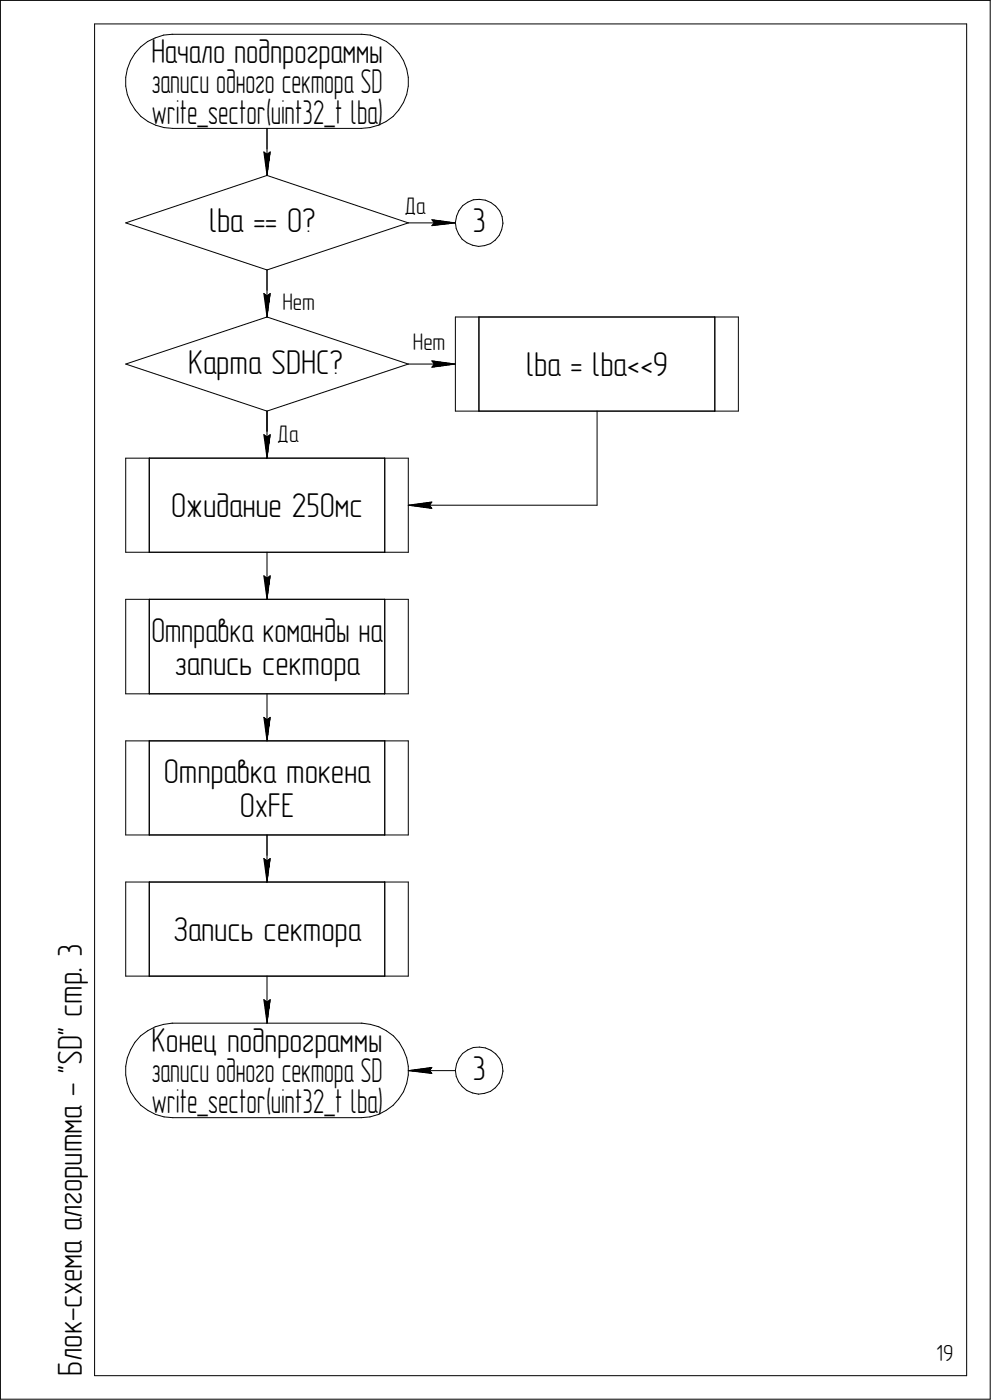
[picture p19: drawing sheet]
<svg xmlns="http://www.w3.org/2000/svg" width="210mm" height="297mm" viewBox="0 0 210 297" stroke-linecap="round" stroke-linejoin="round" font-family="sans-serif">
<defs><g id="words">
<g font-size="7.3">
<text x="32.1" y="13.4">Начало подпрограммы</text>
<text x="32.1" y="19.8">записи одного сектора SD</text>
<text x="32.1" y="26.3">write_sector(uint32_t lba)</text>
<text x="44.4" y="49.3">lba == 0?</text>
<text x="100.3" y="49.3">3</text>
<text x="39.9" y="79.3">Карта SDHC?</text>
<text x="111.6" y="79.8">lba = lba&lt;&lt;9</text>
<text x="36.3" y="109.8">Ожидание 250мс</text>
<text x="32.1" y="136.3">Отправка команды на</text>
<text x="37" y="143.4">запись сектора</text>
<text x="34.7" y="166.3">Отправка токена</text>
<text x="50.9" y="173.4">0xFE</text>
<text x="36.7" y="199.8">Запись сектора</text>
<text x="17.4" y="206.3" transform="rotate(-90 17.4 206.3)">. 3</text>
<text x="17.4" y="215.9" transform="rotate(-90 17.4 215.9)">стр</text>
<text x="32.1" y="223.4">Конец подпрограммы</text>
<text x="17.4" y="232.7" transform="rotate(-90 17.4 232.7)">- &quot;SD&quot;</text>
<text x="32.1" y="229.8">записи одного сектора SD</text>
<text x="100.3" y="229.3">3</text>
<text x="32.1" y="236.3">write_sector(uint32_t lba)</text>
<text x="17.4" y="261.4" transform="rotate(-90 17.4 261.4)">алгоритма</text>
<text x="17.4" y="280.6" transform="rotate(-90 17.4 280.6)">-</text>
<text x="17.4" y="277.8" transform="rotate(-90 17.4 277.8)">схема</text>
<text x="17.4" y="292.1" transform="rotate(-90 17.4 292.1)">Блок</text>
</g>
<g font-size="5.1">
<text x="85.8" y="45.4">Да</text>
<text x="59.9" y="65.8">Нет</text>
<text x="87.6" y="74.3">Нет</text>
<text x="58.8" y="93.7">Да</text>
</g>
<text font-size="4.9" x="198.6" y="288.9">19</text>
</g></defs>
<g fill="none" stroke="#000" stroke-width=".21">
<path d="M.1 .1v297zM.1 .1h210zM20.1 5.1v287zM20.1 5.1h185zM26.7 18.3l.3 1.8zM26.7 16.4v1.9zM27 14.6l-.3 1.8zM27.7 12.9l-.7 1.7zM28.6 11.3l-.9 1.6zM29.8 10l-1.2 1.3zM29.8 10l1.5-1.2zM31.3 8.8l1.6-.8z"/>
<path d="M32.9 8l1.8-.5zM34.7 7.5l1.8-.2zM36.5 7.3h.2zM36.7 7.3h39.9zM76.6 7.3h.2zM76.8 7.3l1.8 .2zM78.6 7.5l1.7 .5zM80.3 8l1.7 .8zM82 8.8l1.5 1.2zM83.5 10l1.2 1.3zM84.7 11.3l.9 1.6zM85.6 12.9l.7 1.7z"/>
<path d="M86.3 14.6l.3 1.8zM86.6 18.3l-.3 1.8zM86.6 16.4v1.9zM205.1 5.1v287zM210.1 .1v297zM27 20.1l.7 1.7zM27.7 21.8l1 1.6zM28.7 23.4l1.2 1.3zM29.9 24.7l1.5 1.1zM31.4 25.8l1.6 .8zM33 26.6l1.8 .5zM34.8 27.1l1.9 .2z"/>
<path d="M36.7 27.3h39.9zM56 32.3l.6 5zM56 32.3l.6 .5zM56.6 32.8l.7-.5zM56.6 27.3v10zM56.6 37.3l30 10zM57.3 32.3l-.7 5zM76.6 27.3l1.9-.2zM78.5 27.1l1.8-.5zM80.3 26.6l1.6-.8zM81.9 25.8l1.5-1.1zM84.6 23.4l-1.2 1.3z"/>
<path d="M85.6 21.8l-1 1.6zM86.3 20.1l-.7 1.7zM26.7 47.3l29.9-10zM26.7 47.3l29.9 10zM56.6 57.3l30-10zM56.6 57.3v10zM86.6 47.3h10zM91.6 46.7l5 .6zM91.6 46.7l.5 .6zM91.6 47.9l5-.6zM92.1 47.3l-.5 .6zM96.6 47.2l.2 1.3z"/>
<path d="M96.8 48.5l.5 1.2zM96.9 45.9l-.3 1.3zM97.3 49.7l.7 1.1zM97.4 44.7l-.5 1.2zM98 50.8l1.1 .8zM98.1 43.7l1.1-.8zM98.1 43.7l-.7 1zM99.1 51.6l1.1 .5zM99.2 42.9l1.2-.5zM100.2 52.1l1.3 .2zM100.4 42.4l1.3-.1zM101.5 52.3l1.3-.1z"/>
<path d="M101.7 42.3l1.3 .2zM102.8 52.2l1.3-.5zM103 42.5l1.1 .5zM104.1 51.7l1-.7zM104.1 43l1.1 .8zM105.2 43.8l.8 1zM105.9 50l-.8 1zM106 44.8l.5 1.2zM106.4 48.8l-.5 1.2zM106.5 46l.2 1.3zM106.7 47.5l-.3 1.3zM106.7 47.3v.2z"/>
<path d="M26.7 77.3l29.9-10zM26.7 77.3l29.9 10zM56 62.3l.6 5zM56 62.3l.6 .5zM56.6 62.8l.7-.5zM56.6 67.3l30 10zM57.3 62.3l-.7 5zM86.6 77.3h10zM91.6 76.6l5 .7zM91.6 76.6l.5 .7zM91.6 78l5-.7zM92.1 77.3l-.5 .7z"/>
<path d="M96.6 67.3v20zM96.6 67.3h5zM101.6 67.3h50zM101.6 67.3v20zM151.6 67.3v20zM151.6 67.3h5zM156.6 67.3v20zM26.7 97.3v20zM26.7 97.3h5zM31.7 97.3v20zM31.7 97.3h49.9zM56 92.3l.6 5z"/>
<path d="M56 92.3l.6 .5zM56.6 87.3l30-10zM56.6 92.8l.7-.5zM56.6 87.3v10zM57.3 92.3l-.7 5zM81.6 97.3v20zM81.6 97.3h5zM86.6 97.3v20zM96.6 87.3h5zM101.6 87.3h50zM126.7 87.3v20zM151.6 87.3h5z"/>
<path d="M26.7 117.3h5zM31.7 117.3h49.9zM56.6 117.3v10zM81.6 117.3h5zM86.6 107.3l5 .6zM86.6 107.3l5-.7zM86.6 107.3h40.1zM91.1 107.3l.5 .7zM91.6 106.6l-.5 .7zM26.7 127.3v20zM26.7 127.3h5zM31.7 127.3v20z"/>
<path d="M31.7 127.3h49.9zM56 122.3l.6 5zM56 122.3l.6 .5zM56.6 122.8l.7-.5zM57.3 122.3l-.7 5zM81.6 127.3v20zM81.6 127.3h5zM86.6 127.3v20zM26.7 157.3v20zM26.7 147.3h5zM26.7 157.3h5zM31.7 147.3h49.9z"/>
<path d="M31.7 157.3v20zM31.7 157.3h49.9zM56 152.3l.6 5zM56 152.3l.6 .5zM56.6 152.8l.7-.5zM56.6 147.3v10zM57.3 152.3l-.7 5zM81.6 157.3v20zM81.6 157.3h5zM81.6 147.3h5zM86.6 157.3v20zM26.7 177.3h5z"/>
<path d="M31.7 177.3h49.9zM56.6 177.3v10zM81.6 177.3h5zM26.7 187.3v20zM26.7 187.3h5zM31.7 187.3v20zM31.7 187.3h49.9zM56 182.3l.6 5zM56 182.3l.6 .5zM56.6 182.8l.7-.5zM57.3 182.3l-.7 5zM81.6 187.3v20z"/>
<path d="M81.6 187.3h5zM86.6 187.3v20zM26.7 207.3h5zM29.8 220l-1.2 1.3zM29.8 220l1.5-1.1zM31.3 218.9l1.6-.9zM31.7 207.3h49.9zM32.9 218l1.8-.5zM34.7 217.5l1.8-.2zM36.5 217.3h.2zM36.7 217.3h39.9zM56 212.3l.6 5z"/>
<path d="M56 212.3l.6 .5zM56.6 212.8l.7-.5zM56.6 207.3v10zM57.3 212.3l-.7 5zM76.6 217.3h.2zM76.8 217.3l1.8 .2zM78.6 217.5l1.7 .5zM80.3 218l1.7 .9zM81.6 207.3h5zM82 218.9l1.5 1.1zM83.5 220l1.2 1.3zM26.7 228.3l.3 1.7z"/>
<path d="M26.7 226.4v1.9zM27 224.6l-.3 1.8zM27 230l.7 1.8zM27.7 222.9l-.7 1.7zM27.7 231.8l1 1.5zM28.6 221.3l-.9 1.6zM28.7 233.3l1.2 1.4zM29.9 234.7l1.5 1.1zM31.4 235.8l1.6 .8zM33 236.6l1.8 .6zM34.8 237.2l1.9 .1zM36.7 237.3h39.9z"/>
<path d="M76.6 237.3l1.9-.1zM78.5 237.2l1.8-.6zM80.3 236.6l1.6-.8zM81.9 235.8l1.5-1.1zM84.6 233.3l-1.2 1.4zM84.7 221.3l.9 1.6zM85.6 231.8l-1 1.5zM85.6 222.9l.7 1.7zM86.3 230l-.7 1.8zM86.3 224.6l.3 1.8zM86.6 227.3l5 .6zM86.6 227.3h10z"/>
<path d="M86.6 228.3l-.3 1.7zM86.6 226.4v1.9zM86.6 227.3l5-.6zM91.1 227.3l.5 .6zM91.6 226.7l-.5 .6zM96.6 227.2l.2 1.3zM96.8 228.5l.5 1.2zM96.9 225.9l-.3 1.3zM97.3 229.7l.7 1zM97.4 224.7l-.5 1.2zM98 230.7l1.1 .9zM98.1 223.7l1.1-.8z"/>
<path d="M98.1 223.7l-.7 1zM99.1 231.6l1.1 .5zM99.2 222.9l1.2-.5zM100.2 232.1l1.3 .2zM100.4 222.4l1.3-.1zM101.5 232.3l1.3-.1zM101.7 222.3l1.3 .2zM102.8 232.2l1.3-.5zM103 222.5l1.1 .5zM104.1 231.7l1-.7zM104.1 223l1.1 .8zM105.2 223.8l.8 1z"/>
<path d="M105.9 230l-.8 1zM106 224.8l.5 1.2zM106.4 228.8l-.5 1.2zM106.5 226l.2 1.3zM106.7 227.5l-.3 1.3zM106.7 227.3v.2zM.1 297.1h210zM20.1 292.1h185z"/>
</g>
<g fill="#fff" stroke="#fff" stroke-width=".21">
<path d="M55.4 31.8h2.5zM55.5 31.9h2.4zM55.5 32h2.4zM55.5 32.1h2.4zM55.5 32.2h2.4zM55.5 32.3h2.4zM55.5 32.3h2.4zM55.5 32.4h2.4zM55.5 32.5h2.3zM55.5 32.6h2.3zM55.5 32.7h2.3zM55.5 32.8h2.3zM55.5 32.9h2.3zM55.5 32.9h2.3zM55.5 33h2.3zM55.6 33.1h2.1zM55.6 33.2h2.1zM55.6 33.3h2.1zM55.6 33.4h2.1zM55.6 33.4h2.1zM55.6 33.5h2.1zM55.6 33.6h2.1zM55.7 33.7h2zM55.7 33.8h2zM55.7 33.9h2zM55.7 34h2zM55.7 34h2zM55.7 34.1h2zM55.7 34.2h2zM55.8 34.3h1.8zM55.8 34.4h1.8zM55.8 34.5h1.8zM55.8 34.5h1.8zM55.8 34.6h1.8zM55.8 34.7h1.8zM55.8 34.8h1.8zM55.9 34.9h1.6zM55.9 35h1.6zM55.9 35.1h1.6zM55.9 35.1h1.6zM55.9 35.2h1.6zM55.9 35.3h1.6zM55.9 35.4h1.6zM55.9 35.5h1.5zM56 35.6h1.4zM56 35.6h1.4zM56 35.7h1.3zM56 35.8h1.3zM56.1 35.9h1.1zM56.1 36h1.1zM56.1 36.1h1.1zM56.2 36.2h1zM56.2 36.2h1zM56.3 36.3h.8zM56.3 36.4h.8zM56.4 36.5h.6zM56.4 36.6h.6zM56.4 36.7h.5zM56.5 36.7h.4zM56.5 36.8h.4zM56.6 36.9h.2zM56.6 37h.2z"/>
<path d="M55.4 31.8h2.5zM55.5 31.9h2.4zM55.5 32h2.4zM55.5 32.1h2.4zM55.5 32.2h2.4zM55.5 32.3h2.4zM55.5 32.3h2.4zM55.5 32.4h2.4zM55.5 32.5h2.3zM55.5 32.6h2.3zM55.5 32.7h2.3zM55.5 32.8h2.3zM55.5 32.9h2.3zM55.5 32.9h2.3zM55.5 33h2.3zM55.6 33.1h2.1zM55.6 33.2h2.1zM55.6 33.3h2.1zM55.6 33.4h2.1zM55.6 33.4h2.1zM55.6 33.5h2.1zM55.6 33.6h2.1zM55.7 33.7h2zM55.7 33.8h2zM55.7 33.9h2zM55.7 34h2zM55.7 34h2zM55.7 34.1h2zM55.7 34.2h2zM55.8 34.3h1.8zM55.8 34.4h1.8zM55.8 34.5h1.8zM55.8 34.5h1.8zM55.8 34.6h1.8zM55.8 34.7h1.8zM55.8 34.8h1.8zM55.9 34.9h1.6zM55.9 35h1.6zM55.9 35.1h1.6zM55.9 35.1h1.6zM55.9 35.2h1.6zM55.9 35.3h1.6zM55.9 35.4h1.6zM55.9 35.5h1.5zM56 35.6h1.4zM56 35.6h1.4zM56 35.7h1.3zM56 35.8h1.3zM56.1 35.9h1.1zM56.1 36h1.1zM56.1 36.1h1.1zM56.2 36.2h1zM56.2 36.2h1zM56.3 36.3h.8zM56.3 36.4h.8zM56.4 36.5h.6zM56.4 36.6h.6zM56.4 36.7h.5zM56.5 36.7h.4zM56.5 36.8h.4zM56.6 36.9h.2zM56.6 37h.2z"/>
<path d="M85.9 41.5h4.4zM85.9 41.6h4.4zM85.9 41.7h4.4zM85.9 41.7h4.4zM85.9 41.8h4.4zM85.9 41.9h4.4zM85.9 42h4.4zM85.9 42.1h4.4zM85.9 42.2h4.4zM85.9 42.2h4.4zM85.9 42.3h4.4zM85.9 42.4h4.4zM85.9 42.5h4.4zM85.9 42.6h4.4zM85.9 42.7h4.4zM85.9 42.8h4.4zM85.9 42.8h4.4zM85.9 42.9h4.4zM85.9 43h4.4zM85.9 43.1h4.4zM85.9 43.2h4.4zM85.9 43.3h4.4zM85.9 43.3h4.4zM85.9 43.4h4.4zM85.9 43.5h4.4zM85.9 43.6h4.4zM85.9 43.7h4.4zM85.9 43.8h4.4zM85.9 43.9h4.4zM85.9 43.9h4.4zM85.9 44h4.4zM85.9 44.1h4.4zM85.9 44.2h4.4zM85.9 44.3h4.4zM85.9 44.4h4.4zM85.9 44.4h4.4zM85.9 44.5h4.4zM85.9 44.6h4.4zM85.9 44.7h4.4zM85.9 44.8h4.4zM85.9 44.9h4.4zM85.9 45h4.4zM85.9 45h4.4zM85.9 45.1h4.4zM85.9 45.2h4.4zM85.9 45.3h4.4zM85.9 45.4h4.4zM85.9 45.5h4.4zM85.9 45.6h4.4zM85.9 45.6h4.4zM85.9 45.7h4.4zM85.9 45.8h4.4zM85.9 45.9h4.4zM85.9 46h4.4zM85.9 46.1h4.4zM85.9 46.1h4.4zM85.9 46.2h4.4zM85.9 46.3h4.4zM85.9 46.4h4.4z"/>
<path d="M59.9 61.9h7zM59.9 62h7zM59.9 62.1h7zM59.9 62.1h7zM59.9 62.2h7zM59.9 62.3h7zM59.9 62.4h7zM59.9 62.5h7zM59.9 62.6h7zM59.9 62.7h7zM59.9 62.7h7zM59.9 62.8h7zM59.9 62.9h7zM59.9 63h7zM59.9 63.1h7zM59.9 63.2h7zM59.9 63.2h7zM59.9 63.3h7zM59.9 63.4h7zM59.9 63.5h7zM59.9 63.6h7zM59.9 63.7h7zM59.9 63.8h7zM59.9 63.8h7zM59.9 63.9h7zM59.9 64h7zM59.9 64.1h7zM59.9 64.2h7zM59.9 64.3h7zM59.9 64.3h7zM59.9 64.4h7zM59.9 64.5h7zM59.9 64.6h7zM59.9 64.7h7zM59.9 64.8h7zM59.9 64.9h7zM59.9 64.9h7zM59.9 65h7zM59.9 65.1h7zM59.9 65.2h7zM59.9 65.3h7zM59.9 65.4h7zM59.9 65.4h7zM59.9 65.5h7zM59.9 65.6h7zM59.9 65.7h7zM59.9 65.8h7zM59.9 65.9h7zM59.9 66h7zM59.9 66h7zM59.9 66.1h7zM59.9 66.2h7zM59.9 66.3h7zM59.9 66.4h7zM59.9 66.5h7zM59.9 66.5h7zM59.9 66.6h7zM59.9 66.7h7zM59.9 66.8h7z"/>
<path d="M55.4 61.8h2.5zM55.5 61.9h2.4zM55.5 62h2.4zM55.5 62.1h2.4zM55.5 62.1h2.4zM55.5 62.2h2.4zM55.5 62.3h2.4zM55.5 62.4h2.4zM55.5 62.5h2.3zM55.5 62.6h2.3zM55.5 62.7h2.3zM55.5 62.7h2.3zM55.5 62.8h2.3zM55.5 62.9h2.3zM55.5 63h2.3zM55.6 63.1h2.1zM55.6 63.2h2.1zM55.6 63.2h2.1zM55.6 63.3h2.1zM55.6 63.4h2.1zM55.6 63.5h2.1zM55.6 63.6h2.1zM55.6 63.7h2.1zM55.7 63.8h2zM55.7 63.8h2zM55.7 63.9h2zM55.7 64h2zM55.7 64.1h2zM55.7 64.2h2zM55.7 64.3h2zM55.8 64.3h1.8zM55.8 64.4h1.8zM55.8 64.5h1.8zM55.8 64.6h1.8zM55.8 64.7h1.8zM55.8 64.8h1.8zM55.8 64.9h1.8zM55.9 64.9h1.6zM55.9 65h1.6zM55.9 65.1h1.6zM55.9 65.2h1.6zM55.9 65.3h1.6zM55.9 65.4h1.6zM55.9 65.4h1.6zM55.9 65.5h1.5zM56 65.6h1.4zM56 65.7h1.4zM56 65.8h1.3zM56 65.9h1.3zM56.1 66h1.1zM56.1 66h1.1zM56.1 66.1h1.1zM56.2 66.2h1zM56.2 66.3h1zM56.3 66.4h.8zM56.3 66.5h.8zM56.4 66.5h.6zM56.4 66.6h.6zM56.4 66.7h.5zM56.5 66.8h.4zM56.5 66.9h.4zM56.6 67h.2zM56.6 67.1h.2z"/>
<path d="M91.1 46.1h.7zM91.1 46.2h1.3zM91.1 46.3h1.9zM91.1 46.4h2.5zM91.1 46.5h3.1zM91.1 46.6h3.7zM91.1 46.7h4zM91.1 46.7h4.1zM91.1 46.8h4.3zM91.1 46.9h4.6zM91.1 47h4.7zM91.1 47.1h4.9zM91.1 47.2h5.2zM91.1 47.2h5.3zM91.1 47.3h5.5zM91.1 47.4h5.3zM91.1 47.5h5.1zM91.1 47.6h4.9zM91.1 47.7h4.7zM91.1 47.8h4.4zM91.1 47.8h4.2zM91.1 47.9h4zM91.1 48h3.7zM91.1 48.1h3.1zM91.1 48.2h2.5zM91.1 48.3h1.9zM91.1 48.3h1.3zM91.1 48.4h.7z"/>
<path d="M55.4 61.8h2.5zM55.5 61.9h2.4zM55.5 62h2.4zM55.5 62.1h2.4zM55.5 62.1h2.4zM55.5 62.2h2.4zM55.5 62.3h2.4zM55.5 62.4h2.4zM55.5 62.5h2.3zM55.5 62.6h2.3zM55.5 62.7h2.3zM55.5 62.7h2.3zM55.5 62.8h2.3zM55.5 62.9h2.3zM55.5 63h2.3zM55.6 63.1h2.1zM55.6 63.2h2.1zM55.6 63.2h2.1zM55.6 63.3h2.1zM55.6 63.4h2.1zM55.6 63.5h2.1zM55.6 63.6h2.1zM55.6 63.7h2.1zM55.7 63.8h2zM55.7 63.8h2zM55.7 63.9h2zM55.7 64h2zM55.7 64.1h2zM55.7 64.2h2zM55.7 64.3h2zM55.8 64.3h1.8zM55.8 64.4h1.8zM55.8 64.5h1.8zM55.8 64.6h1.8zM55.8 64.7h1.8zM55.8 64.8h1.8zM55.8 64.9h1.8zM55.9 64.9h1.6zM55.9 65h1.6zM55.9 65.1h1.6zM55.9 65.2h1.6zM55.9 65.3h1.6zM55.9 65.4h1.6zM55.9 65.4h1.6zM55.9 65.5h1.5zM56 65.6h1.4zM56 65.7h1.4zM56 65.8h1.3zM56 65.9h1.3zM56.1 66h1.1zM56.1 66h1.1zM56.1 66.1h1.1zM56.2 66.2h1zM56.2 66.3h1zM56.3 66.4h.8zM56.3 66.5h.8zM56.4 66.5h.6zM56.4 66.6h.6zM56.4 66.7h.5zM56.5 66.8h.4zM56.5 66.9h.4zM56.6 67h.2zM56.6 67.1h.2z"/>
<path d="M58.8 89.8h4.4zM58.8 89.9h4.4zM58.8 90h4.4zM58.8 90.1h4.4zM58.8 90.2h4.4zM58.8 90.3h4.4zM58.8 90.3h4.4zM58.8 90.4h4.4zM58.8 90.5h4.4zM58.8 90.6h4.4zM58.8 90.7h4.4zM58.8 90.8h4.4zM58.8 90.8h4.4zM58.8 90.9h4.4zM58.8 91h4.4zM58.8 91.1h4.4zM58.8 91.2h4.4zM58.8 91.3h4.4zM58.8 91.4h4.4zM58.8 91.4h4.4zM58.8 91.5h4.4zM58.8 91.6h4.4zM58.8 91.7h4.4zM58.8 91.8h4.4zM58.8 91.9h4.4zM58.8 91.9h4.4zM58.8 92h4.4zM58.8 92.1h4.4zM58.8 92.2h4.4zM58.8 92.3h4.4zM58.8 92.4h4.4zM58.8 92.5h4.4zM58.8 92.5h4.4zM58.8 92.6h4.4zM58.8 92.7h4.4zM58.8 92.8h4.4zM58.8 92.9h4.4zM58.8 93h4.4zM58.8 93h4.4zM58.8 93.1h4.4zM58.8 93.2h4.4zM58.8 93.3h4.4zM58.8 93.4h4.4zM58.8 93.5h4.4zM58.8 93.6h4.4zM58.8 93.6h4.4zM58.8 93.7h4.4zM58.8 93.8h4.4zM58.8 93.9h4.4zM58.8 94h4.4zM58.8 94.1h4.4zM58.8 94.1h4.4zM58.8 94.2h4.4zM58.8 94.3h4.4zM58.8 94.4h4.4zM58.8 94.5h4.4zM58.8 94.6h4.4zM58.8 94.7h4.4zM58.8 94.7h4.4z"/>
<path d="M87.6 70.4h7zM87.6 70.5h7zM87.6 70.6h7zM87.6 70.7h7zM87.6 70.8h7zM87.6 70.9h7zM87.6 71h7zM87.6 71h7zM87.6 71.1h7zM87.6 71.2h7zM87.6 71.3h7zM87.6 71.4h7zM87.6 71.5h7zM87.6 71.5h7zM87.6 71.6h7zM87.6 71.7h7zM87.6 71.8h7zM87.6 71.9h7zM87.6 72h7zM87.6 72.1h7zM87.6 72.1h7zM87.6 72.2h7zM87.6 72.3h7zM87.6 72.4h7zM87.6 72.5h7zM87.6 72.6h7zM87.6 72.6h7zM87.6 72.7h7zM87.6 72.8h7zM87.6 72.9h7zM87.6 73h7zM87.6 73.1h7zM87.6 73.2h7zM87.6 73.2h7zM87.6 73.3h7zM87.6 73.4h7zM87.6 73.5h7zM87.6 73.6h7zM87.6 73.7h7zM87.6 73.7h7zM87.6 73.8h7zM87.6 73.9h7zM87.6 74h7zM87.6 74.1h7zM87.6 74.2h7zM87.6 74.3h7zM87.6 74.3h7zM87.6 74.4h7zM87.6 74.5h7zM87.6 74.6h7zM87.6 74.7h7zM87.6 74.8h7zM87.6 74.8h7zM87.6 74.9h7zM87.6 75h7zM87.6 75.1h7zM87.6 75.2h7zM87.6 75.3h7zM87.6 75.4h7z"/>
<path d="M55.4 91.8h2.5zM55.5 91.9h2.4zM55.5 91.9h2.4zM55.5 92h2.4zM55.5 92.1h2.4zM55.5 92.2h2.4zM55.5 92.3h2.4zM55.5 92.4h2.4zM55.5 92.5h2.3zM55.5 92.5h2.3zM55.5 92.6h2.3zM55.5 92.7h2.3zM55.5 92.8h2.3zM55.5 92.9h2.3zM55.5 93h2.3zM55.6 93h2.1zM55.6 93.1h2.1zM55.6 93.2h2.1zM55.6 93.3h2.1zM55.6 93.4h2.1zM55.6 93.5h2.1zM55.6 93.6h2.1zM55.6 93.6h2.1zM55.7 93.7h2zM55.7 93.8h2zM55.7 93.9h2zM55.7 94h2zM55.7 94.1h2zM55.7 94.1h2zM55.7 94.2h2zM55.8 94.3h1.8zM55.8 94.4h1.8zM55.8 94.5h1.8zM55.8 94.6h1.8zM55.8 94.7h1.8zM55.8 94.7h1.8zM55.8 94.8h1.8zM55.9 94.9h1.6zM55.9 95h1.6zM55.9 95.1h1.6zM55.9 95.2h1.6zM55.9 95.2h1.6zM55.9 95.3h1.6zM55.9 95.4h1.6zM55.9 95.5h1.5zM56 95.6h1.4zM56 95.7h1.4zM56 95.8h1.3zM56 95.8h1.3zM56.1 95.9h1.1zM56.1 96h1.1zM56.1 96.1h1.1zM56.2 96.2h1zM56.2 96.3h1zM56.3 96.4h.8zM56.3 96.4h.8zM56.4 96.5h.6zM56.4 96.6h.6zM56.4 96.7h.5zM56.5 96.8h.4zM56.5 96.9h.4zM56.6 96.9h.2zM56.6 97h.2z"/>
<path d="M91.1 76.1h.7zM91.1 76.2h1.3zM91.1 76.3h1.9zM91.1 76.4h2.5zM91.1 76.5h3.1zM91.1 76.5h3.7zM91.1 76.6h4zM91.1 76.7h4.1zM91.1 76.8h4.3zM91.1 76.9h4.6zM91.1 77h4.7zM91.1 77h4.9zM91.1 77.1h5.2zM91.1 77.2h5.3zM91.1 77.3h5.5zM91.1 77.4h5.3zM91.1 77.5h5.2zM91.1 77.6h4.9zM91.1 77.6h4.7zM91.1 77.7h4.6zM91.1 77.8h4.3zM91.1 77.9h4.1zM91.1 78h4zM91.1 78.1h3.7zM91.1 78.1h3zM91.1 78.2h2.3zM91.1 78.3h1.5zM91.1 78.4h.8z"/>
<path d="M55.4 91.8h2.5zM55.5 91.9h2.4zM55.5 91.9h2.4zM55.5 92h2.4zM55.5 92.1h2.4zM55.5 92.2h2.4zM55.5 92.3h2.4zM55.5 92.4h2.4zM55.5 92.5h2.3zM55.5 92.5h2.3zM55.5 92.6h2.3zM55.5 92.7h2.3zM55.5 92.8h2.3zM55.5 92.9h2.3zM55.5 93h2.3zM55.6 93h2.1zM55.6 93.1h2.1zM55.6 93.2h2.1zM55.6 93.3h2.1zM55.6 93.4h2.1zM55.6 93.5h2.1zM55.6 93.6h2.1zM55.6 93.6h2.1zM55.7 93.7h2zM55.7 93.8h2zM55.7 93.9h2zM55.7 94h2zM55.7 94.1h2zM55.7 94.1h2zM55.7 94.2h2zM55.8 94.3h1.8zM55.8 94.4h1.8zM55.8 94.5h1.8zM55.8 94.6h1.8zM55.8 94.7h1.8zM55.8 94.7h1.8zM55.8 94.8h1.8zM55.9 94.9h1.6zM55.9 95h1.6zM55.9 95.1h1.6zM55.9 95.2h1.6zM55.9 95.2h1.6zM55.9 95.3h1.6zM55.9 95.4h1.6zM55.9 95.5h1.5zM56 95.6h1.4zM56 95.7h1.4zM56 95.8h1.3zM56 95.8h1.3zM56.1 95.9h1.1zM56.1 96h1.1zM56.1 96.1h1.1zM56.2 96.2h1zM56.2 96.3h1zM56.3 96.4h.8zM56.3 96.4h.8zM56.4 96.5h.6zM56.4 96.6h.6zM56.4 96.7h.5zM56.5 96.8h.4zM56.5 96.9h.4zM56.6 96.9h.2zM56.6 97h.2z"/>
<path d="M55.4 91.8h2.5zM55.5 91.9h2.4zM55.5 91.9h2.4zM55.5 92h2.4zM55.5 92.1h2.4zM55.5 92.2h2.4zM55.5 92.3h2.4zM55.5 92.4h2.4zM55.5 92.5h2.3zM55.5 92.5h2.3zM55.5 92.6h2.3zM55.5 92.7h2.3zM55.5 92.8h2.3zM55.5 92.9h2.3zM55.5 93h2.3zM55.6 93h2.1zM55.6 93.1h2.1zM55.6 93.2h2.1zM55.6 93.3h2.1zM55.6 93.4h2.1zM55.6 93.5h2.1zM55.6 93.6h2.1zM55.6 93.6h2.1zM55.7 93.7h2zM55.7 93.8h2zM55.7 93.9h2zM55.7 94h2zM55.7 94.1h2zM55.7 94.1h2zM55.7 94.2h2zM55.8 94.3h1.8zM55.8 94.4h1.8zM55.8 94.5h1.8zM55.8 94.6h1.8zM55.8 94.7h1.8zM55.8 94.7h1.8zM55.8 94.8h1.8zM55.9 94.9h1.6zM55.9 95h1.6zM55.9 95.1h1.6zM55.9 95.2h1.6zM55.9 95.2h1.6zM55.9 95.3h1.6zM55.9 95.4h1.6zM55.9 95.5h1.5zM56 95.6h1.4zM56 95.7h1.4zM56 95.8h1.3zM56 95.8h1.3zM56.1 95.9h1.1zM56.1 96h1.1zM56.1 96.1h1.1zM56.2 96.2h1zM56.2 96.3h1zM56.3 96.4h.8zM56.3 96.4h.8zM56.4 96.5h.6zM56.4 96.6h.6zM56.4 96.7h.5zM56.5 96.8h.4zM56.5 96.9h.4zM56.6 96.9h.2zM56.6 97h.2z"/>
<path d="M91.5 106.2h.6zM90.9 106.3h1.2zM90.3 106.3h1.8zM89.7 106.4h2.4zM89.1 106.5h3zM88.4 106.6h3.7zM88.2 106.7h3.9zM88 106.8h4.1zM87.8 106.8h4.3zM87.5 106.9h4.6zM87.3 107h4.8zM87.1 107.1h5zM86.9 107.2h5.2zM86.6 107.3h5.5zM86.9 107.4h5.2zM87 107.4h5.1zM87.2 107.5h4.9zM87.5 107.6h4.6zM87.6 107.7h4.5zM87.8 107.8h4.3zM88.1 107.9h4zM88.2 108h3.9zM88.4 108h3.7zM89.1 108.1h3zM89.7 108.2h2.4zM90.3 108.3h1.8zM90.9 108.4h1.2zM91.5 108.5h.6z"/>
<path d="M55.4 121.8h2.5zM55.5 121.9h2.4zM55.5 122h2.4zM55.5 122.1h2.4zM55.5 122.2h2.4zM55.5 122.3h2.4zM55.5 122.3h2.4zM55.5 122.4h2.4zM55.5 122.5h2.3zM55.5 122.6h2.3zM55.5 122.7h2.3zM55.5 122.8h2.3zM55.5 122.9h2.3zM55.5 122.9h2.3zM55.5 123h2.3zM55.6 123.1h2.1zM55.6 123.2h2.1zM55.6 123.3h2.1zM55.6 123.4h2.1zM55.6 123.4h2.1zM55.6 123.5h2.1zM55.6 123.6h2.1zM55.7 123.7h2zM55.7 123.8h2zM55.7 123.9h2zM55.7 124h2zM55.7 124h2zM55.7 124.1h2zM55.7 124.2h2zM55.8 124.3h1.8zM55.8 124.4h1.8zM55.8 124.5h1.8zM55.8 124.5h1.8zM55.8 124.6h1.8zM55.8 124.7h1.8zM55.8 124.8h1.8zM55.9 124.9h1.6zM55.9 125h1.6zM55.9 125.1h1.6zM55.9 125.1h1.6zM55.9 125.2h1.6zM55.9 125.3h1.6zM55.9 125.4h1.6zM55.9 125.5h1.5zM56 125.6h1.4zM56 125.6h1.4zM56 125.7h1.3zM56 125.8h1.3zM56.1 125.9h1.1zM56.1 126h1.1zM56.1 126.1h1.1zM56.2 126.2h1zM56.2 126.2h1zM56.3 126.3h.8zM56.3 126.4h.8zM56.4 126.5h.6zM56.4 126.6h.6zM56.4 126.7h.5zM56.5 126.7h.4zM56.5 126.8h.4zM56.6 126.9h.2zM56.6 127h.2z"/>
<path d="M55.4 151.8h2.5zM55.5 151.9h2.4zM55.5 152h2.4zM55.5 152.1h2.4zM55.5 152.1h2.4zM55.5 152.2h2.4zM55.5 152.3h2.4zM55.5 152.4h2.4zM55.5 152.5h2.3zM55.5 152.6h2.3zM55.5 152.7h2.3zM55.5 152.7h2.3zM55.5 152.8h2.3zM55.5 152.9h2.3zM55.5 153h2.3zM55.6 153.1h2.1zM55.6 153.2h2.1zM55.6 153.2h2.1zM55.6 153.3h2.1zM55.6 153.4h2.1zM55.6 153.5h2.1zM55.6 153.6h2.1zM55.6 153.7h2.1zM55.7 153.8h2zM55.7 153.8h2zM55.7 153.9h2zM55.7 154h2zM55.7 154.1h2zM55.7 154.2h2zM55.7 154.3h2zM55.8 154.3h1.8zM55.8 154.4h1.8zM55.8 154.5h1.8zM55.8 154.6h1.8zM55.8 154.7h1.8zM55.8 154.8h1.8zM55.8 154.9h1.8zM55.9 154.9h1.6zM55.9 155h1.6zM55.9 155.1h1.6zM55.9 155.2h1.6zM55.9 155.3h1.6zM55.9 155.4h1.6zM55.9 155.4h1.6zM55.9 155.5h1.5zM56 155.6h1.4zM56 155.7h1.4zM56 155.8h1.3zM56 155.9h1.3zM56.1 156h1.1zM56.1 156h1.1zM56.1 156.1h1.1zM56.2 156.2h1zM56.2 156.3h1zM56.3 156.4h.8zM56.3 156.5h.8zM56.4 156.5h.6zM56.4 156.6h.6zM56.4 156.7h.5zM56.5 156.8h.4zM56.5 156.9h.4zM56.6 157h.2zM56.6 157.1h.2z"/>
<path d="M55.4 181.8h2.5zM55.5 181.9h2.4zM55.5 181.9h2.4zM55.5 182h2.4zM55.5 182.1h2.4zM55.5 182.2h2.4zM55.5 182.3h2.4zM55.5 182.4h2.4zM55.5 182.5h2.3zM55.5 182.5h2.3zM55.5 182.6h2.3zM55.5 182.7h2.3zM55.5 182.8h2.3zM55.5 182.9h2.3zM55.5 183h2.3zM55.6 183h2.1zM55.6 183.1h2.1zM55.6 183.2h2.1zM55.6 183.3h2.1zM55.6 183.4h2.1zM55.6 183.5h2.1zM55.6 183.6h2.1zM55.6 183.6h2.1zM55.7 183.7h2zM55.7 183.8h2zM55.7 183.9h2zM55.7 184h2zM55.7 184.1h2zM55.7 184.1h2zM55.7 184.2h2zM55.8 184.3h1.8zM55.8 184.4h1.8zM55.8 184.5h1.8zM55.8 184.6h1.8zM55.8 184.7h1.8zM55.8 184.7h1.8zM55.8 184.8h1.8zM55.9 184.9h1.6zM55.9 185h1.6zM55.9 185.1h1.6zM55.9 185.2h1.6zM55.9 185.3h1.6zM55.9 185.3h1.6zM55.9 185.4h1.6zM55.9 185.5h1.5zM56 185.6h1.4zM56 185.7h1.4zM56 185.8h1.3zM56 185.8h1.3zM56.1 185.9h1.1zM56.1 186h1.1zM56.1 186.1h1.1zM56.2 186.2h1zM56.2 186.3h1zM56.3 186.4h.8zM56.3 186.4h.8zM56.4 186.5h.6zM56.4 186.6h.6zM56.4 186.7h.5zM56.5 186.8h.4zM56.5 186.9h.4zM56.6 186.9h.2zM56.6 187h.2z"/>
<path d="M55.4 181.8h2.5zM55.5 181.9h2.4zM55.5 181.9h2.4zM55.5 182h2.4zM55.5 182.1h2.4zM55.5 182.2h2.4zM55.5 182.3h2.4zM55.5 182.4h2.4zM55.5 182.5h2.3zM55.5 182.5h2.3zM55.5 182.6h2.3zM55.5 182.7h2.3zM55.5 182.8h2.3zM55.5 182.9h2.3zM55.5 183h2.3zM55.6 183h2.1zM55.6 183.1h2.1zM55.6 183.2h2.1zM55.6 183.3h2.1zM55.6 183.4h2.1zM55.6 183.5h2.1zM55.6 183.6h2.1zM55.6 183.6h2.1zM55.7 183.7h2zM55.7 183.8h2zM55.7 183.9h2zM55.7 184h2zM55.7 184.1h2zM55.7 184.1h2zM55.7 184.2h2zM55.8 184.3h1.8zM55.8 184.4h1.8zM55.8 184.5h1.8zM55.8 184.6h1.8zM55.8 184.7h1.8zM55.8 184.7h1.8zM55.8 184.8h1.8zM55.9 184.9h1.6zM55.9 185h1.6zM55.9 185.1h1.6zM55.9 185.2h1.6zM55.9 185.3h1.6zM55.9 185.3h1.6zM55.9 185.4h1.6zM55.9 185.5h1.5zM56 185.6h1.4zM56 185.7h1.4zM56 185.8h1.3zM56 185.8h1.3zM56.1 185.9h1.1zM56.1 186h1.1zM56.1 186.1h1.1zM56.2 186.2h1zM56.2 186.3h1zM56.3 186.4h.8zM56.3 186.4h.8zM56.4 186.5h.6zM56.4 186.6h.6zM56.4 186.7h.5zM56.5 186.8h.4zM56.5 186.9h.4zM56.6 186.9h.2zM56.6 187h.2z"/>
<path d="M55.4 211.8h2.5zM55.5 211.9h2.4zM55.5 212h2.4zM55.5 212.1h2.4zM55.5 212.2h2.4zM55.5 212.3h2.4zM55.5 212.3h2.4zM55.5 212.4h2.4zM55.5 212.5h2.3zM55.5 212.6h2.3zM55.5 212.7h2.3zM55.5 212.8h2.3zM55.5 212.9h2.3zM55.5 212.9h2.3zM55.5 213h2.3zM55.6 213.1h2.1zM55.6 213.2h2.1zM55.6 213.3h2.1zM55.6 213.4h2.1zM55.6 213.4h2.1zM55.6 213.5h2.1zM55.6 213.6h2.1zM55.7 213.7h2zM55.7 213.8h2zM55.7 213.9h2zM55.7 214h2zM55.7 214h2zM55.7 214.1h2zM55.7 214.2h2zM55.8 214.3h1.8zM55.8 214.4h1.8zM55.8 214.5h1.8zM55.8 214.5h1.8zM55.8 214.6h1.8zM55.8 214.7h1.8zM55.8 214.8h1.8zM55.9 214.9h1.6zM55.9 215h1.6zM55.9 215.1h1.6zM55.9 215.1h1.6zM55.9 215.2h1.6zM55.9 215.3h1.6zM55.9 215.4h1.6zM55.9 215.5h1.5zM56 215.6h1.4zM56 215.6h1.4zM56 215.7h1.3zM56 215.8h1.3zM56.1 215.9h1.1zM56.1 216h1.1zM56.1 216.1h1.1zM56.2 216.2h1zM56.2 216.2h1zM56.3 216.3h.8zM56.3 216.4h.8zM56.4 216.5h.6zM56.4 216.6h.6zM56.4 216.7h.5zM56.5 216.7h.4zM56.5 216.8h.4zM56.6 216.9h.2zM56.6 217h.2z"/>
<path d="M91.5 226.1h.6zM90.9 226.2h1.2zM90.3 226.3h1.8zM89.7 226.4h2.4zM89.1 226.5h3zM88.4 226.6h3.7zM88.2 226.7h3.9zM88.1 226.7h4zM87.8 226.8h4.3zM87.6 226.9h4.5zM87.5 227h4.6zM87.2 227.1h4.9zM87 227.2h5.1zM86.9 227.2h5.2zM86.6 227.3h5.5zM86.9 227.4h5.2zM87.1 227.5h5zM87.3 227.6h4.8zM87.5 227.7h4.6zM87.8 227.8h4.3zM88 227.8h4.1zM88.2 227.9h3.9zM88.4 228h3.7zM89.1 228.1h3zM89.7 228.2h2.4zM90.3 228.3h1.8zM90.9 228.3h1.2zM91.5 228.4h.6z"/>
<path d="M11.8 200.5h7.1zM11.8 200.6h7.1zM11.8 200.7h7.1zM11.8 200.7h7.1zM11.8 200.8h7.1zM11.8 200.9h7.1zM11.8 201h7.1zM11.8 201.1h7.1zM11.8 201.2h7.1zM11.8 201.3h7.1zM11.8 201.3h7.1zM11.8 201.4h7.1zM11.8 201.5h7.1zM11.8 201.6h7.1zM11.8 201.7h7.1zM11.8 201.8h7.1zM11.8 201.8h7.1zM11.8 201.9h7.1zM11.8 202h7.1zM11.8 202.1h7.1zM11.8 202.2h7.1zM11.8 202.3h7.1zM11.8 202.4h7.1zM11.8 202.4h7.1zM11.8 202.5h7.1zM11.8 202.6h7.1zM11.8 202.7h7.1zM11.8 202.8h7.1zM11.8 202.9h7.1zM11.8 202.9h7.1zM11.8 203h7.1zM11.8 203.1h7.1zM11.8 203.2h7.1zM11.8 203.3h7.1zM11.8 203.4h7.1zM11.8 203.5h7.1zM11.8 203.5h7.1zM11.8 203.6h7.1zM11.8 203.7h7.1zM11.8 203.8h7.1zM11.8 203.9h7.1zM11.8 204h7.1zM11.8 204h7.1zM11.8 204.1h7.1zM11.8 204.2h7.1zM11.8 204.3h7.1zM11.8 204.4h7.1zM11.8 204.5h7.1zM11.8 204.6h7.1zM11.8 204.6h7.1zM11.8 204.7h7.1zM11.8 204.8h7.1zM11.8 204.9h7.1zM11.8 205h7.1zM11.8 205.1h7.1zM11.8 205.1h7.1zM11.8 205.2h7.1zM11.8 205.3h7.1zM11.8 205.4h7.1zM11.8 205.5h7.1zM11.8 205.6h7.1zM11.8 205.7h7.1zM11.8 205.7h7.1zM11.8 205.8h7.1zM11.8 205.9h7.1zM11.8 206h7.1zM11.8 206.1h7.1zM11.8 206.2h7.1zM11.8 206.2h7.1zM11.8 206.3h7.1zM11.8 206.4h7.1zM11.8 206.5h7.1zM11.8 206.6h7.1zM11.8 206.7h7.1zM11.8 206.8h7.1zM11.8 206.8h7.1zM11.8 206.9h7.1zM11.8 207h7.1zM11.8 207.1h7.1zM11.8 207.2h7.1zM11.8 207.3h7.1zM11.8 207.3h7.1zM11.8 207.4h7.1zM11.8 207.5h7.1zM11.8 207.6h7.1zM11.8 207.7h7.1zM11.8 207.8h7.1zM11.8 207.9h7.1zM11.8 207.9h7.1zM11.8 208h7.1zM11.8 208.1h7.1zM11.8 208.2h7.1zM11.8 208.3h7.1zM11.8 208.4h7.1zM11.8 208.4h7.1zM11.8 208.5h7.1zM11.8 208.6h7.1zM11.8 208.7h7.1zM11.8 208.8h7.1zM11.8 208.9h7.1zM11.8 209h7.1zM11.8 209h7.1zM11.8 209.1h7.1zM11.8 209.2h7.1zM11.8 209.3h7.1zM11.8 209.4h7.1zM11.8 209.5h7.1zM11.8 209.6h7.1zM11.8 209.6h7.1zM11.8 209.7h7.1zM11.8 209.8h7.1zM11.8 209.9h7.1zM11.8 210h7.1zM11.8 210.1h7.1zM11.8 210.1h7.1zM11.8 210.2h7.1zM11.8 210.3h7.1zM11.8 210.4h7.1zM11.8 210.5h7.1zM11.8 210.6h7.1zM11.8 210.7h7.1zM11.8 210.7h7.1zM11.8 210.8h7.1zM11.8 210.9h7.1zM11.8 211h7.1zM11.8 211.1h7.1zM11.8 211.2h7.1zM11.8 211.2h7.1zM11.8 211.3h7.1zM11.8 211.4h7.1zM11.8 211.5h7.1zM11.8 211.6h7.1zM11.8 211.7h7.1zM11.8 211.8h7.1zM11.8 211.8h7.1zM11.8 211.9h7.1zM11.8 212h7.1zM11.8 212.1h7.1zM11.8 212.2h7.1zM11.8 212.3h7.1zM11.8 212.3h7.1zM11.8 212.4h7.1zM11.8 212.5h7.1zM11.8 212.6h7.1zM11.8 212.7h7.1zM11.8 212.8h7.1zM11.8 212.9h7.1zM11.8 212.9h7.1zM11.8 213h7.1zM11.8 213.1h7.1zM11.8 213.2h7.1zM11.8 213.3h7.1zM11.8 213.4h7.1zM11.8 213.4h7.1zM11.8 213.5h7.1zM11.8 213.6h7.1zM11.8 213.7h7.1zM11.8 213.8h7.1zM11.8 213.9h7.1zM11.8 214h7.1zM11.8 214h7.1zM11.8 214.1h7.1zM11.8 214.2h7.1zM11.8 214.3h7.1zM11.8 214.4h7.1zM11.8 214.5h7.1zM11.8 214.5h7.1zM11.8 214.6h7.1zM11.8 214.7h7.1zM11.8 214.8h7.1zM11.8 214.9h7.1zM11.8 215h7.1zM11.8 215.1h7.1zM11.8 215.1h7.1zM11.8 215.2h7.1zM11.8 215.3h7.1zM11.8 215.4h7.1zM11.8 215.5h7.1zM11.8 215.6h7.1zM11.8 215.6h7.1zM11.8 215.7h7.1zM11.8 215.8h7.1zM11.8 215.9h7.1zM11.8 216h7.1zM11.8 216.1h7.1zM11.8 216.2h7.1zM11.8 216.2h7.1zM11.8 216.3h7.1zM11.8 216.4h7.1zM11.8 216.5h7.1zM11.8 216.6h7.1zM11.8 216.7h7.1zM11.8 216.7h7.1zM11.8 216.8h7.1zM11.8 216.9h7.1zM11.8 217h7.1zM11.8 217.1h7.1zM11.8 217.2h7.1zM11.8 217.3h7.1zM11.8 217.3h7.1zM11.8 217.4h7.1zM11.8 217.5h7.1zM11.8 217.6h7.1zM11.8 217.7h7.1zM11.8 217.8h7.1zM11.8 217.8h7.1zM11.8 217.9h7.1zM11.8 218h7.1zM11.8 218.1h7.1zM11.8 218.2h7.1zM11.8 218.3h7.1zM11.8 218.4h7.1zM11.8 218.4h7.1zM11.8 218.5h7.1zM11.8 218.6h7.1zM11.8 218.7h7.1zM11.8 218.8h7.1zM11.8 218.9h7.1zM11.8 218.9h7.1zM11.8 219h7.1zM11.8 219.1h7.1zM11.8 219.2h7.1zM11.8 219.3h7.1zM11.8 219.4h7.1zM11.8 219.5h7.1zM11.8 219.5h7.1zM11.8 219.6h7.1zM11.8 219.7h7.1zM11.8 219.8h7.1zM11.8 219.9h7.1zM11.8 220h7.1zM11.8 220h7.1zM11.8 220.1h7.1zM11.8 220.2h7.1zM11.8 220.3h7.1zM11.8 220.4h7.1zM11.8 220.5h7.1zM11.8 220.6h7.1zM11.8 220.6h7.1zM11.8 220.7h7.1zM11.8 220.8h7.1zM11.8 220.9h7.1zM11.8 221h7.1zM11.8 221.1h7.1zM11.8 221.1h7.1zM11.8 221.2h7.1zM11.8 221.3h7.1zM11.8 221.4h7.1zM11.8 221.5h7.1zM11.8 221.6h7.1zM11.8 221.7h7.1zM11.8 221.7h7.1zM11.8 221.8h7.1zM11.8 221.9h7.1zM11.8 222h7.1zM11.8 222.1h7.1zM11.8 222.2h7.1zM11.8 222.3h7.1zM11.8 222.3h7.1zM11.8 222.4h7.1zM11.8 222.5h7.1zM11.8 222.6h7.1zM11.8 222.7h7.1zM11.8 222.8h7.1zM11.8 222.8h7.1zM11.8 222.9h7.1zM11.8 223h7.1zM11.8 223.1h7.1zM11.8 223.2h7.1zM11.8 223.3h7.1zM11.8 223.4h7.1zM11.8 223.4h7.1zM11.8 223.5h7.1zM11.8 223.6h7.1zM11.8 223.7h7.1zM11.8 223.8h7.1zM11.8 223.9h7.1zM11.8 223.9h7.1zM11.8 224h7.1zM11.8 224.1h7.1zM11.8 224.2h7.1zM11.8 224.3h7.1zM11.8 224.4h7.1zM11.8 224.5h7.1zM11.8 224.5h7.1zM11.8 224.6h7.1zM11.8 224.7h7.1zM11.8 224.8h7.1zM11.8 224.9h7.1zM11.8 225h7.1zM11.8 225h7.1zM11.8 225.1h7.1zM11.8 225.2h7.1zM11.8 225.3h7.1zM11.8 225.4h7.1zM11.8 225.5h7.1zM11.8 225.6h7.1zM11.8 225.6h7.1zM11.8 225.7h7.1zM11.8 225.8h7.1zM11.8 225.9h7.1zM11.8 226h7.1zM11.8 226.1h7.1zM11.8 226.1h7.1zM11.8 226.2h7.1zM11.8 226.3h7.1zM11.8 226.4h7.1zM11.8 226.5h7.1zM11.8 226.6h7.1zM11.8 226.7h7.1zM11.8 226.7h7.1zM11.8 226.8h7.1zM11.8 226.9h7.1zM11.8 227h7.1zM11.8 227.1h7.1zM11.8 227.2h7.1zM11.8 227.2h7.1zM11.8 227.3h7.1zM11.8 227.4h7.1zM11.8 227.5h7.1zM11.8 227.6h7.1zM11.8 227.7h7.1zM11.8 227.8h7.1zM11.8 227.8h7.1zM11.8 227.9h7.1zM11.8 228h7.1zM11.8 228.1h7.1zM11.8 228.2h7.1zM11.8 228.3h7.1zM11.8 228.3h7.1zM11.8 228.4h7.1zM11.8 228.5h7.1zM11.8 228.6h7.1zM11.8 228.7h7.1zM11.8 228.8h7.1zM11.8 228.9h7.1zM11.8 228.9h7.1zM11.8 229h7.1zM11.8 229.1h7.1zM11.8 229.2h7.1zM11.8 229.3h7.1zM11.8 229.4h7.1zM11.8 229.4h7.1zM11.8 229.5h7.1zM11.8 229.6h7.1zM11.8 229.7h7.1zM11.8 229.8h7.1zM11.8 229.9h7.1zM11.8 230h7.1zM11.8 230h7.1zM11.8 230.1h7.1zM11.8 230.2h7.1zM11.8 230.3h7.1zM11.8 230.4h7.1zM11.8 230.5h7.1zM11.8 230.5h7.1zM11.8 230.6h7.1zM11.8 230.7h7.1zM11.8 230.8h7.1zM11.8 230.9h7.1zM11.8 231h7.1zM11.8 231.1h7.1zM11.8 231.1h7.1zM11.8 231.2h7.1zM11.8 231.3h7.1zM11.8 231.4h7.1zM11.8 231.5h7.1zM11.8 231.6h7.1zM11.8 231.6h7.1zM11.8 231.7h7.1zM11.8 231.8h7.1zM11.8 231.9h7.1zM11.8 232h7.1zM11.8 232.1h7.1zM11.8 232.2h7.1zM11.8 232.2h7.1zM11.8 232.3h7.1zM11.8 232.4h7.1zM11.8 232.5h7.1zM11.8 232.6h7.1zM11.8 232.7h7.1zM11.8 232.7h7.1zM11.8 232.8h7.1zM11.8 232.9h7.1zM11.8 233h7.1zM11.8 233.1h7.1zM11.8 233.2h7.1zM11.8 233.3h7.1zM11.8 233.3h7.1zM11.8 233.4h7.1zM11.8 233.5h7.1zM11.8 233.6h7.1zM11.8 233.7h7.1zM11.8 233.8h7.1zM11.8 233.8h7.1zM11.8 233.9h7.1zM11.8 234h7.1zM11.8 234.1h7.1zM11.8 234.2h7.1zM11.8 234.3h7.1zM11.8 234.4h7.1zM11.8 234.4h7.1zM11.8 234.5h7.1zM11.8 234.6h7.1zM11.8 234.7h7.1zM11.8 234.8h7.1zM11.8 234.9h7.1zM11.8 235h7.1zM11.8 235h7.1zM11.8 235.1h7.1zM11.8 235.2h7.1zM11.8 235.3h7.1zM11.8 235.4h7.1zM11.8 235.5h7.1zM11.8 235.5h7.1zM11.8 235.6h7.1zM11.8 235.7h7.1zM11.8 235.8h7.1zM11.8 235.9h7.1zM11.8 236h7.1zM11.8 236.1h7.1zM11.8 236.1h7.1zM11.8 236.2h7.1zM11.8 236.3h7.1zM11.8 236.4h7.1zM11.8 236.5h7.1zM11.8 236.6h7.1zM11.8 236.6h7.1zM11.8 236.7h7.1zM11.8 236.8h7.1zM11.8 236.9h7.1zM11.8 237h7.1zM11.8 237.1h7.1zM11.8 237.2h7.1zM11.8 237.2h7.1zM11.8 237.3h7.1zM11.8 237.4h7.1zM11.8 237.5h7.1zM11.8 237.6h7.1zM11.8 237.7h7.1zM11.8 237.7h7.1zM11.8 237.8h7.1zM11.8 237.9h7.1zM11.8 238h7.1zM11.8 238.1h7.1zM11.8 238.2h7.1zM11.8 238.3h7.1zM11.8 238.3h7.1zM11.8 238.4h7.1zM11.8 238.5h7.1zM11.8 238.6h7.1zM11.8 238.7h7.1zM11.8 238.8h7.1zM11.8 238.8h7.1zM11.8 238.9h7.1zM11.8 239h7.1zM11.8 239.1h7.1zM11.8 239.2h7.1zM11.8 239.3h7.1zM11.8 239.4h7.1zM11.8 239.4h7.1zM11.8 239.5h7.1zM11.8 239.6h7.1zM11.8 239.7h7.1zM11.8 239.8h7.1zM11.8 239.9h7.1zM11.8 239.9h7.1zM11.8 240h7.1zM11.8 240.1h7.1zM11.8 240.2h7.1zM11.8 240.3h7.1zM11.8 240.4h7.1zM11.8 240.5h7.1zM11.8 240.5h7.1zM11.8 240.6h7.1zM11.8 240.7h7.1zM11.8 240.8h7.1zM11.8 240.9h7.1zM11.8 241h7.1zM11.8 241h7.1zM11.8 241.1h7.1zM11.8 241.2h7.1zM11.8 241.3h7.1zM11.8 241.4h7.1zM11.8 241.5h7.1zM11.8 241.6h7.1zM11.8 241.6h7.1zM11.8 241.7h7.1zM11.8 241.8h7.1zM11.8 241.9h7.1zM11.8 242h7.1zM11.8 242.1h7.1zM11.8 242.1h7.1zM11.8 242.2h7.1zM11.8 242.3h7.1zM11.8 242.4h7.1zM11.8 242.5h7.1zM11.8 242.6h7.1zM11.8 242.7h7.1zM11.8 242.7h7.1zM11.8 242.8h7.1zM11.8 242.9h7.1zM11.8 243h7.1zM11.8 243.1h7.1zM11.8 243.2h7.1zM11.8 243.2h7.1zM11.8 243.3h7.1zM11.8 243.4h7.1zM11.8 243.5h7.1zM11.8 243.6h7.1zM11.8 243.7h7.1zM11.8 243.8h7.1zM11.8 243.8h7.1zM11.8 243.9h7.1zM11.8 244h7.1zM11.8 244.1h7.1zM11.8 244.2h7.1zM11.8 244.3h7.1zM11.8 244.3h7.1zM11.8 244.4h7.1zM11.8 244.5h7.1zM11.8 244.6h7.1zM11.8 244.7h7.1zM11.8 244.8h7.1zM11.8 244.9h7.1zM11.8 244.9h7.1zM11.8 245h7.1zM11.8 245.1h7.1zM11.8 245.2h7.1zM11.8 245.3h7.1zM11.8 245.4h7.1zM11.8 245.4h7.1zM11.8 245.5h7.1zM11.8 245.6h7.1zM11.8 245.7h7.1zM11.8 245.8h7.1zM11.8 245.9h7.1zM11.8 246h7.1zM11.8 246h7.1zM11.8 246.1h7.1zM11.8 246.2h7.1zM11.8 246.3h7.1zM11.8 246.4h7.1zM11.8 246.5h7.1zM11.8 246.5h7.1zM11.8 246.6h7.1zM11.8 246.7h7.1zM11.8 246.8h7.1zM11.8 246.9h7.1zM11.8 247h7.1zM11.8 247.1h7.1zM11.8 247.1h7.1zM11.8 247.2h7.1zM11.8 247.3h7.1zM11.8 247.4h7.1zM11.8 247.5h7.1zM11.8 247.6h7.1zM11.8 247.7h7.1zM11.8 247.7h7.1zM11.8 247.8h7.1zM11.8 247.9h7.1zM11.8 248h7.1zM11.8 248.1h7.1zM11.8 248.2h7.1zM11.8 248.2h7.1zM11.8 248.3h7.1zM11.8 248.4h7.1zM11.8 248.5h7.1zM11.8 248.6h7.1zM11.8 248.7h7.1zM11.8 248.8h7.1zM11.8 248.8h7.1zM11.8 248.9h7.1zM11.8 249h7.1zM11.8 249.1h7.1zM11.8 249.2h7.1zM11.8 249.3h7.1zM11.8 249.3h7.1zM11.8 249.4h7.1zM11.8 249.5h7.1zM11.8 249.6h7.1zM11.8 249.7h7.1zM11.8 249.8h7.1zM11.8 249.9h7.1zM11.8 249.9h7.1zM11.8 250h7.1zM11.8 250.1h7.1zM11.8 250.2h7.1zM11.8 250.3h7.1zM11.8 250.4h7.1zM11.8 250.4h7.1zM11.8 250.5h7.1zM11.8 250.6h7.1zM11.8 250.7h7.1zM11.8 250.8h7.1zM11.8 250.9h7.1zM11.8 251h7.1zM11.8 251h7.1zM11.8 251.1h7.1zM11.8 251.2h7.1zM11.8 251.3h7.1zM11.8 251.4h7.1zM11.8 251.5h7.1zM11.8 251.5h7.1zM11.8 251.6h7.1zM11.8 251.7h7.1zM11.8 251.8h7.1zM11.8 251.9h7.1zM11.8 252h7.1zM11.8 252.1h7.1zM11.8 252.1h7.1zM11.8 252.2h7.1zM11.8 252.3h7.1zM11.8 252.4h7.1zM11.8 252.5h7.1zM11.8 252.6h7.1zM11.8 252.6h7.1zM11.8 252.7h7.1zM11.8 252.8h7.1zM11.8 252.9h7.1zM11.8 253h7.1zM11.8 253.1h7.1zM11.8 253.2h7.1zM11.8 253.2h7.1zM11.8 253.3h7.1zM11.8 253.4h7.1zM11.8 253.5h7.1zM11.8 253.6h7.1zM11.8 253.7h7.1zM11.8 253.7h7.1zM11.8 253.8h7.1zM11.8 253.9h7.1zM11.8 254h7.1zM11.8 254.1h7.1zM11.8 254.2h7.1zM11.8 254.3h7.1zM11.8 254.3h7.1zM11.8 254.4h7.1zM11.8 254.5h7.1zM11.8 254.6h7.1zM11.8 254.7h7.1zM11.8 254.8h7.1zM11.8 254.8h7.1zM11.8 254.9h7.1zM11.8 255h7.1zM11.8 255.1h7.1zM11.8 255.2h7.1zM11.8 255.3h7.1zM11.8 255.4h7.1zM11.8 255.4h7.1zM11.8 255.5h7.1zM11.8 255.6h7.1zM11.8 255.7h7.1zM11.8 255.8h7.1zM11.8 255.9h7.1zM11.8 255.9h7.1zM11.8 256h7.1zM11.8 256.1h7.1zM11.8 256.2h7.1zM11.8 256.3h7.1zM11.8 256.4h7.1zM11.8 256.5h7.1zM11.8 256.5h7.1zM11.8 256.6h7.1zM11.8 256.7h7.1zM11.8 256.8h7.1zM11.8 256.9h7.1zM11.8 257h7.1zM11.8 257h7.1zM11.8 257.1h7.1zM11.8 257.2h7.1zM11.8 257.3h7.1zM11.8 257.4h7.1zM11.8 257.5h7.1zM11.8 257.6h7.1zM11.8 257.6h7.1zM11.8 257.7h7.1zM11.8 257.8h7.1zM11.8 257.9h7.1zM11.8 258h7.1zM11.8 258.1h7.1zM11.8 258.1h7.1zM11.8 258.2h7.1zM11.8 258.3h7.1zM11.8 258.4h7.1zM11.8 258.5h7.1zM11.8 258.6h7.1zM11.8 258.7h7.1zM11.8 258.7h7.1zM11.8 258.8h7.1zM11.8 258.9h7.1zM11.8 259h7.1zM11.8 259.1h7.1zM11.8 259.2h7.1zM11.8 259.2h7.1zM11.8 259.3h7.1zM11.8 259.4h7.1zM11.8 259.5h7.1zM11.8 259.6h7.1zM11.8 259.7h7.1zM11.8 259.8h7.1zM11.8 259.8h7.1zM11.8 259.9h7.1zM11.8 260h7.1zM11.8 260.1h7.1zM11.8 260.2h7.1zM11.8 260.3h7.1zM11.8 260.4h7.1zM11.8 260.4h7.1zM11.8 260.5h7.1zM11.8 260.6h7.1zM11.8 260.7h7.1zM11.8 260.8h7.1zM11.8 260.9h7.1zM11.8 260.9h7.1zM11.8 261h7.1zM11.8 261.1h7.1zM11.8 261.2h7.1zM11.8 261.3h7.1zM11.8 261.4h7.1zM11.8 261.5h7.1zM11.8 261.5h7.1zM11.8 261.6h7.1zM11.8 261.7h7.1zM11.8 261.8h7.1zM11.8 261.9h7.1zM11.8 262h7.1zM11.8 262h7.1zM11.8 262.1h7.1zM11.8 262.2h7.1zM11.8 262.3h7.1zM11.8 262.4h7.1zM11.8 262.5h7.1zM11.8 262.6h7.1zM11.8 262.6h7.1zM11.8 262.7h7.1zM11.8 262.8h7.1zM11.8 262.9h7.1zM11.8 263h7.1zM11.8 263.1h7.1zM11.8 263.1h7.1zM11.8 263.2h7.1zM11.8 263.3h7.1zM11.8 263.4h7.1zM11.8 263.5h7.1zM11.8 263.6h7.1zM11.8 263.7h7.1zM11.8 263.7h7.1zM11.8 263.8h7.1zM11.8 263.9h7.1zM11.8 264h7.1zM11.8 264.1h7.1zM11.8 264.2h7.1zM11.8 264.2h7.1zM11.8 264.3h7.1zM11.8 264.4h7.1zM11.8 264.5h7.1zM11.8 264.6h7.1zM11.8 264.7h7.1zM11.8 264.8h7.1zM11.8 264.8h7.1zM11.8 264.9h7.1zM11.8 265h7.1zM11.8 265.1h7.1zM11.8 265.2h7.1zM11.8 265.3h7.1zM11.8 265.3h7.1zM11.8 265.4h7.1zM11.8 265.5h7.1zM11.8 265.6h7.1zM11.8 265.7h7.1zM11.8 265.8h7.1zM11.8 265.9h7.1zM11.8 265.9h7.1zM11.8 266h7.1zM11.8 266.1h7.1zM11.8 266.2h7.1zM11.8 266.3h7.1zM11.8 266.4h7.1zM11.8 266.4h7.1zM11.8 266.5h7.1zM11.8 266.6h7.1zM11.8 266.7h7.1zM11.8 266.8h7.1zM11.8 266.9h7.1zM11.8 267h7.1zM11.8 267h7.1zM11.8 267.1h7.1zM11.8 267.2h7.1zM11.8 267.3h7.1zM11.8 267.4h7.1zM11.8 267.5h7.1zM11.8 267.5h7.1zM11.8 267.6h7.1zM11.8 267.7h7.1zM11.8 267.8h7.1zM11.8 267.9h7.1zM11.8 268h7.1zM11.8 268.1h7.1zM11.8 268.1h7.1zM11.8 268.2h7.1zM11.8 268.3h7.1zM11.8 268.4h7.1zM11.8 268.5h7.1zM11.8 268.6h7.1zM11.8 268.6h7.1zM11.8 268.7h7.1zM11.8 268.8h7.1zM11.8 268.9h7.1zM11.8 269h7.1zM11.8 269.1h7.1zM11.8 269.2h7.1zM11.8 269.2h7.1zM11.8 269.3h7.1zM11.8 269.4h7.1zM11.8 269.5h7.1zM11.8 269.6h7.1zM11.8 269.7h7.1zM11.8 269.7h7.1zM11.8 269.8h7.1zM11.8 269.9h7.1zM11.8 270h7.1zM11.8 270.1h7.1zM11.8 270.2h7.1zM11.8 270.3h7.1zM11.8 270.3h7.1zM11.8 270.4h7.1zM11.8 270.5h7.1zM11.8 270.6h7.1zM11.8 270.7h7.1zM11.8 270.8h7.1zM11.8 270.8h7.1zM11.8 270.9h7.1zM11.8 271h7.1zM11.8 271.1h7.1zM11.8 271.2h7.1zM11.8 271.3h7.1zM11.8 271.4h7.1zM11.8 271.4h7.1zM11.8 271.5h7.1zM11.8 271.6h7.1zM11.8 271.7h7.1zM11.8 271.8h7.1zM11.8 271.9h7.1zM11.8 271.9h7.1zM11.8 272h7.1zM11.8 272.1h7.1zM11.8 272.2h7.1zM11.8 272.3h7.1zM11.8 272.4h7.1zM11.8 272.5h7.1zM11.8 272.5h7.1zM11.8 272.6h7.1zM11.8 272.7h7.1zM11.8 272.8h7.1zM11.8 272.9h7.1zM11.8 273h7.1zM11.8 273.1h7.1zM11.8 273.1h7.1zM11.8 273.2h7.1zM11.8 273.3h7.1zM11.8 273.4h7.1zM11.8 273.5h7.1zM11.8 273.6h7.1zM11.8 273.6h7.1zM11.8 273.7h7.1zM11.8 273.8h7.1zM11.8 273.9h7.1zM11.8 274h7.1zM11.8 274.1h7.1zM11.8 274.2h7.1zM11.8 274.2h7.1zM11.8 274.3h7.1zM11.8 274.4h7.1zM11.8 274.5h7.1zM11.8 274.6h7.1zM11.8 274.7h7.1zM11.8 274.7h7.1zM11.8 274.8h7.1zM11.8 274.9h7.1zM11.8 275h7.1zM11.8 275.1h7.1zM11.8 275.2h7.1zM11.8 275.3h7.1zM11.8 275.3h7.1zM11.8 275.4h7.1zM11.8 275.5h7.1zM11.8 275.6h7.1zM11.8 275.7h7.1zM11.8 275.8h7.1zM11.8 275.8h7.1zM11.8 275.9h7.1zM11.8 276h7.1zM11.8 276.1h7.1zM11.8 276.2h7.1zM11.8 276.3h7.1zM11.8 276.4h7.1zM11.8 276.4h7.1zM11.8 276.5h7.1zM11.8 276.6h7.1zM11.8 276.7h7.1zM11.8 276.8h7.1zM11.8 276.9h7.1zM11.8 276.9h7.1zM11.8 277h7.1zM11.8 277.1h7.1zM11.8 277.2h7.1zM11.8 277.3h7.1zM11.8 277.4h7.1zM11.8 277.5h7.1zM11.8 277.5h7.1zM11.8 277.6h7.1zM11.8 277.7h7.1zM11.8 277.8h7.1zM11.8 277.9h7.1zM11.8 278h7.1zM11.8 278h7.1zM11.8 278.1h7.1zM11.8 278.2h7.1zM11.8 278.3h7.1zM11.8 278.4h7.1zM11.8 278.5h7.1zM11.8 278.6h7.1zM11.8 278.6h7.1zM11.8 278.7h7.1zM11.8 278.8h7.1zM11.8 278.9h7.1zM11.8 279h7.1zM11.8 279.1h7.1zM11.8 279.1h7.1zM11.8 279.2h7.1zM11.8 279.3h7.1zM11.8 279.4h7.1zM11.8 279.5h7.1zM11.8 279.6h7.1zM11.8 279.7h7.1zM11.8 279.7h7.1zM11.8 279.8h7.1zM11.8 279.9h7.1zM11.8 280h7.1zM11.8 280.1h7.1zM11.8 280.2h7.1zM11.8 280.2h7.1zM11.8 280.3h7.1zM11.8 280.4h7.1zM11.8 280.5h7.1zM11.8 280.6h7.1zM11.8 280.7h7.1zM11.8 280.8h7.1zM11.8 280.8h7.1zM11.8 280.9h7.1zM11.8 281h7.1zM11.8 281.1h7.1zM11.8 281.2h7.1zM11.8 281.3h7.1zM11.8 281.3h7.1zM11.8 281.4h7.1zM11.8 281.5h7.1zM11.8 281.6h7.1zM11.8 281.7h7.1zM11.8 281.8h7.1zM11.8 281.9h7.1zM11.8 281.9h7.1zM11.8 282h7.1zM11.8 282.1h7.1zM11.8 282.2h7.1zM11.8 282.3h7.1zM11.8 282.4h7.1zM11.8 282.4h7.1zM11.8 282.5h7.1zM11.8 282.6h7.1zM11.8 282.7h7.1zM11.8 282.8h7.1zM11.8 282.9h7.1zM11.8 283h7.1zM11.8 283h7.1zM11.8 283.1h7.1zM11.8 283.2h7.1zM11.8 283.3h7.1zM11.8 283.4h7.1zM11.8 283.5h7.1zM11.8 283.5h7.1zM11.8 283.6h7.1zM11.8 283.7h7.1zM11.8 283.8h7.1zM11.8 283.9h7.1zM11.8 284h7.1zM11.8 284.1h7.1zM11.8 284.1h7.1zM11.8 284.2h7.1zM11.8 284.3h7.1zM11.8 284.4h7.1zM11.8 284.5h7.1zM11.8 284.6h7.1zM11.8 284.6h7.1zM11.8 284.7h7.1zM11.8 284.8h7.1zM11.8 284.9h7.1zM11.8 285h7.1zM11.8 285.1h7.1zM11.8 285.2h7.1zM11.8 285.2h7.1zM11.8 285.3h7.1zM11.8 285.4h7.1zM11.8 285.5h7.1zM11.8 285.6h7.1zM11.8 285.7h7.1zM11.8 285.8h7.1zM11.8 285.8h7.1zM11.8 285.9h7.1zM11.8 286h7.1zM11.8 286.1h7.1zM11.8 286.2h7.1zM11.8 286.3h7.1zM11.8 286.3h7.1zM11.8 286.4h7.1zM11.8 286.5h7.1zM11.8 286.6h7.1zM11.8 286.7h7.1zM11.8 286.8h7.1zM11.8 286.9h7.1zM11.8 286.9h7.1zM11.8 287h7.1zM11.8 287.1h7.1zM11.8 287.2h7.1zM11.8 287.3h7.1zM11.8 287.4h7.1zM11.8 287.4h7.1zM11.8 287.5h7.1zM11.8 287.6h7.1zM11.8 287.7h7.1zM11.8 287.8h7.1zM11.8 287.9h7.1zM11.8 288h7.1zM11.8 288h7.1zM11.8 288.1h7.1zM11.8 288.2h7.1zM11.8 288.3h7.1zM11.8 288.4h7.1zM11.8 288.5h7.1zM11.8 288.5h7.1zM11.8 288.6h7.1zM11.8 288.7h7.1zM11.8 288.8h7.1zM11.8 288.9h7.1zM11.8 289h7.1zM11.8 289.1h7.1zM11.8 289.1h7.1zM11.8 289.2h7.1zM11.8 289.3h7.1zM11.8 289.4h7.1zM11.8 289.5h7.1zM11.8 289.6h7.1zM11.8 289.6h7.1zM11.8 289.7h7.1zM11.8 289.8h7.1zM11.8 289.9h7.1zM11.8 290h7.1zM11.8 290.1h7.1zM11.8 290.2h7.1zM11.8 290.2h7.1zM11.8 290.3h7.1zM11.8 290.4h7.1zM11.8 290.5h7.1zM11.8 290.6h7.1zM11.8 290.7h7.1zM11.8 290.7h7.1zM11.8 290.8h7.1zM11.8 290.9h7.1zM11.8 291h7.1zM11.8 291.1h7.1zM11.8 291.2h7.1zM11.8 291.3h7.1zM11.8 291.3h7.1zM11.8 291.4h7.1zM11.8 291.5h7.1zM11.8 291.6h7.1zM11.8 291.7h7.1zM11.8 291.8h7.1zM11.8 291.8h7.1zM11.8 291.9h7.1zM11.8 292h7.1z"/>
</g>
<g fill="#000" stroke="#000" stroke-width=".21">
<path d="M56 32.4h.2zM56 32.5h.3zM56 32.6h.5zM56 32.7h.6zM56 32.8h.6zM56 32.9h.6zM56.1 32.9h.5zM56.1 33h.5zM56.1 33.1h.5zM56.1 33.2h.5zM56.1 33.3h.5zM56.1 33.4h.5zM56.1 33.4h.5zM56.2 33.5h.4zM56.2 33.6h.4zM56.2 33.7h.4zM56.2 33.8h.4zM56.2 33.9h.4zM56.2 34h.4zM56.2 34h.4zM56.2 34.1h.4zM56.3 34.2h.3zM56.3 34.3h.3zM56.3 34.4h.3zM56.3 34.5h.3zM56.3 34.5h.3zM56.3 34.6h.3zM56.3 34.7h.3zM56.4 34.8h.2zM56.4 34.9h.2zM56.4 35h.2zM56.4 35.1h.2zM56.4 35.1h.2zM56.4 35.2h.2zM56.4 35.3h.2zM56.5 35.4h.1zM56.5 35.5h.1zM56.5 35.6h.1zM56.5 35.6h.1zM56.5 35.7h.1zM56.5 35.8h.1zM56.5 35.9h.1zM56.5 36h.1z"/>
<path d="M56 32.4h.2zM56 32.5h.3zM56 32.6h.5zM56 32.7h.6zM56 32.8h.6zM56 32.9h.6zM56.1 32.9h.5zM56.1 33h.5zM56.1 33.1h.5zM56.1 33.2h.5zM56.1 33.3h.5zM56.1 33.4h.5zM56.1 33.4h.5zM56.2 33.5h.4zM56.2 33.6h.4zM56.2 33.7h.4zM56.2 33.8h.4zM56.2 33.9h.4zM56.2 34h.4zM56.2 34h.4zM56.2 34.1h.4zM56.3 34.2h.3zM56.3 34.3h.3zM56.3 34.4h.3zM56.3 34.5h.3zM56.3 34.5h.3zM56.3 34.6h.3zM56.3 34.7h.3zM56.4 34.8h.2zM56.4 34.9h.2zM56.4 35h.2zM56.4 35.1h.2zM56.4 35.1h.2zM56.4 35.2h.2zM56.4 35.3h.2zM56.5 35.4h.1zM56.5 35.5h.1zM56.5 35.6h.1zM56.5 35.6h.1zM56.5 35.7h.1zM56.5 35.8h.1zM56.5 35.9h.1zM56.5 36h.1z"/>
<path d="M57.2 32.4h.1zM57 32.5h.3zM56.9 32.6h.4zM56.8 32.7h.5zM56.6 32.8h.7zM56.6 32.9h.7zM56.6 32.9h.6zM56.6 33h.6zM56.6 33.1h.6zM56.6 33.2h.6zM56.6 33.3h.6zM56.6 33.4h.6zM56.6 33.4h.6zM56.6 33.5h.6zM56.6 33.6h.6zM56.6 33.7h.6zM56.6 33.8h.6zM56.6 33.9h.6zM56.6 34h.6zM56.6 34h.6zM56.6 34.1h.6zM56.6 34.2h.5zM56.6 34.3h.5zM56.6 34.4h.5zM56.6 34.5h.5zM56.6 34.5h.5zM56.6 34.6h.5zM56.6 34.7h.5zM56.6 34.8h.4zM56.6 34.9h.4zM56.6 35h.4zM56.6 35.1h.4zM56.6 35.1h.4zM56.6 35.2h.4zM56.6 35.3h.4zM56.6 35.4h.3zM56.6 35.5h.3zM56.6 35.6h.3zM56.6 35.6h.3zM56.6 35.7h.3zM56.6 35.8h.3zM56.6 35.9h.3zM56.6 36h.3zM56.6 36.1h.2zM56.6 36.2h.2zM56.6 36.2h.2zM56.6 36.3h.2zM56.6 36.4h.2zM56.6 36.5h.2zM56.6 36.6h.2z"/>
<path d="M57.2 32.4h.1zM57 32.5h.3zM56.9 32.6h.4zM56.8 32.7h.5zM56.6 32.8h.7zM56.6 32.9h.7zM56.6 32.9h.6zM56.6 33h.6zM56.6 33.1h.6zM56.6 33.2h.6zM56.6 33.3h.6zM56.6 33.4h.6zM56.6 33.4h.6zM56.6 33.5h.6zM56.6 33.6h.6zM56.6 33.7h.6zM56.6 33.8h.6zM56.6 33.9h.6zM56.6 34h.6zM56.6 34h.6zM56.6 34.1h.6zM56.6 34.2h.5zM56.6 34.3h.5zM56.6 34.4h.5zM56.6 34.5h.5zM56.6 34.5h.5zM56.6 34.6h.5zM56.6 34.7h.5zM56.6 34.8h.4zM56.6 34.9h.4zM56.6 35h.4zM56.6 35.1h.4zM56.6 35.1h.4zM56.6 35.2h.4zM56.6 35.3h.4zM56.6 35.4h.3zM56.6 35.5h.3zM56.6 35.6h.3zM56.6 35.6h.3zM56.6 35.7h.3zM56.6 35.8h.3zM56.6 35.9h.3zM56.6 36h.3zM56.6 36.1h.2zM56.6 36.2h.2zM56.6 36.2h.2zM56.6 36.3h.2zM56.6 36.4h.2zM56.6 36.5h.2zM56.6 36.6h.2z"/>
<path d="M91.7 46.7h.6zM91.8 46.8h1.1zM91.9 46.9h1.7zM91.9 47h2.2zM91.9 47.1h2.8zM92 47.2h3.4zM92.1 47.2h3.9z"/>
<path d="M92.1 47.3h4.5zM92.1 47.4h3.8zM92 47.5h3.2zM91.9 47.6h2.6zM91.9 47.7h1.9zM91.8 47.8h1.2zM91.7 47.8h.7z"/>
<path d="M56 62.5h.2zM56 62.6h.3zM56 62.7h.5zM56 62.7h.6zM56 62.8h.6zM56 62.9h.6zM56.1 63h.5zM56.1 63.1h.5zM56.1 63.2h.5zM56.1 63.2h.5zM56.1 63.3h.5zM56.1 63.4h.5zM56.1 63.5h.5zM56.2 63.6h.4zM56.2 63.7h.4zM56.2 63.8h.4zM56.2 63.8h.4zM56.2 63.9h.4zM56.2 64h.4zM56.2 64.1h.4zM56.2 64.2h.4zM56.3 64.3h.3zM56.3 64.3h.3zM56.3 64.4h.3zM56.3 64.5h.3zM56.3 64.6h.3zM56.3 64.7h.3zM56.3 64.8h.3zM56.4 64.9h.2zM56.4 64.9h.2zM56.4 65h.2zM56.4 65.1h.2zM56.4 65.2h.2zM56.4 65.3h.2zM56.4 65.4h.2zM56.5 65.4h.1zM56.5 65.5h.1zM56.5 65.6h.1zM56.5 65.7h.1zM56.5 65.8h.1zM56.5 65.9h.1zM56.5 66h.1zM56.5 66h.1z"/>
<path d="M56 62.5h.2zM56 62.6h.3zM56 62.7h.5zM56 62.7h.6zM56 62.8h.6zM56 62.9h.6zM56.1 63h.5zM56.1 63.1h.5zM56.1 63.2h.5zM56.1 63.2h.5zM56.1 63.3h.5zM56.1 63.4h.5zM56.1 63.5h.5zM56.2 63.6h.4zM56.2 63.7h.4zM56.2 63.8h.4zM56.2 63.8h.4zM56.2 63.9h.4zM56.2 64h.4zM56.2 64.1h.4zM56.2 64.2h.4zM56.3 64.3h.3zM56.3 64.3h.3zM56.3 64.4h.3zM56.3 64.5h.3zM56.3 64.6h.3zM56.3 64.7h.3zM56.3 64.8h.3zM56.4 64.9h.2zM56.4 64.9h.2zM56.4 65h.2zM56.4 65.1h.2zM56.4 65.2h.2zM56.4 65.3h.2zM56.4 65.4h.2zM56.5 65.4h.1zM56.5 65.5h.1zM56.5 65.6h.1zM56.5 65.7h.1zM56.5 65.8h.1zM56.5 65.9h.1zM56.5 66h.1zM56.5 66h.1z"/>
<path d="M57.2 62.5h.1zM57 62.6h.3zM56.9 62.7h.4zM56.8 62.7h.5zM56.6 62.8h.7zM56.6 62.9h.7zM56.6 63h.6zM56.6 63.1h.6zM56.6 63.2h.6zM56.6 63.2h.6zM56.6 63.3h.6zM56.6 63.4h.6zM56.6 63.5h.6zM56.6 63.6h.6zM56.6 63.7h.6zM56.6 63.8h.6zM56.6 63.8h.6zM56.6 63.9h.6zM56.6 64h.6zM56.6 64.1h.6zM56.6 64.2h.6zM56.6 64.3h.5zM56.6 64.3h.5zM56.6 64.4h.5zM56.6 64.5h.5zM56.6 64.6h.5zM56.6 64.7h.5zM56.6 64.8h.5zM56.6 64.9h.4zM56.6 64.9h.4zM56.6 65h.4zM56.6 65.1h.4zM56.6 65.2h.4zM56.6 65.3h.4zM56.6 65.4h.4zM56.6 65.4h.3zM56.6 65.5h.3zM56.6 65.6h.3zM56.6 65.7h.3zM56.6 65.8h.3zM56.6 65.9h.3zM56.6 66h.3zM56.6 66h.3zM56.6 66.1h.2zM56.6 66.2h.2zM56.6 66.3h.2zM56.6 66.4h.2zM56.6 66.5h.2zM56.6 66.5h.2zM56.6 66.6h.2z"/>
<path d="M57.2 62.5h.1zM57 62.6h.3zM56.9 62.7h.4zM56.8 62.7h.5zM56.6 62.8h.7zM56.6 62.9h.7zM56.6 63h.6zM56.6 63.1h.6zM56.6 63.2h.6zM56.6 63.2h.6zM56.6 63.3h.6zM56.6 63.4h.6zM56.6 63.5h.6zM56.6 63.6h.6zM56.6 63.7h.6zM56.6 63.8h.6zM56.6 63.8h.6zM56.6 63.9h.6zM56.6 64h.6zM56.6 64.1h.6zM56.6 64.2h.6zM56.6 64.3h.5zM56.6 64.3h.5zM56.6 64.4h.5zM56.6 64.5h.5zM56.6 64.6h.5zM56.6 64.7h.5zM56.6 64.8h.5zM56.6 64.9h.4zM56.6 64.9h.4zM56.6 65h.4zM56.6 65.1h.4zM56.6 65.2h.4zM56.6 65.3h.4zM56.6 65.4h.4zM56.6 65.4h.3zM56.6 65.5h.3zM56.6 65.6h.3zM56.6 65.7h.3zM56.6 65.8h.3zM56.6 65.9h.3zM56.6 66h.3zM56.6 66h.3zM56.6 66.1h.2zM56.6 66.2h.2zM56.6 66.3h.2zM56.6 66.4h.2zM56.6 66.5h.2zM56.6 66.5h.2zM56.6 66.6h.2z"/>
<path d="M91.7 76.7h.6zM91.8 76.8h1.1zM91.9 76.9h1.7zM91.9 77h2.2zM91.9 77h2.8zM92 77.1h3.4zM92.1 77.2h3.9z"/>
<path d="M92.1 77.3h4.5zM92.1 77.4h3.9zM92 77.5h3.4zM91.9 77.6h2.8zM91.9 77.6h2.2zM91.9 77.7h1.7zM91.8 77.8h1.1zM91.7 77.9h.6z"/>
<path d="M56 92.5h.2zM56 92.5h.3zM56 92.6h.5zM56 92.7h.6zM56 92.8h.6zM56 92.9h.6zM56.1 93h.5zM56.1 93h.5zM56.1 93.1h.5zM56.1 93.2h.5zM56.1 93.3h.5zM56.1 93.4h.5zM56.1 93.5h.5zM56.2 93.6h.4zM56.2 93.6h.4zM56.2 93.7h.4zM56.2 93.8h.4zM56.2 93.9h.4zM56.2 94h.4zM56.2 94.1h.4zM56.2 94.1h.4zM56.3 94.2h.3zM56.3 94.3h.3zM56.3 94.4h.3zM56.3 94.5h.3zM56.3 94.6h.3zM56.3 94.7h.3zM56.3 94.7h.3zM56.4 94.8h.2zM56.4 94.9h.2zM56.4 95h.2zM56.4 95.1h.2zM56.4 95.2h.2zM56.4 95.3h.2zM56.4 95.3h.2zM56.5 95.4h.1zM56.5 95.5h.1zM56.5 95.6h.1zM56.5 95.7h.1zM56.5 95.8h.1zM56.5 95.8h.1zM56.5 95.9h.1zM56.5 96h.1z"/>
<path d="M56 92.5h.2zM56 92.5h.3zM56 92.6h.5zM56 92.7h.6zM56 92.8h.6zM56 92.9h.6zM56.1 93h.5zM56.1 93h.5zM56.1 93.1h.5zM56.1 93.2h.5zM56.1 93.3h.5zM56.1 93.4h.5zM56.1 93.5h.5zM56.2 93.6h.4zM56.2 93.6h.4zM56.2 93.7h.4zM56.2 93.8h.4zM56.2 93.9h.4zM56.2 94h.4zM56.2 94.1h.4zM56.2 94.1h.4zM56.3 94.2h.3zM56.3 94.3h.3zM56.3 94.4h.3zM56.3 94.5h.3zM56.3 94.6h.3zM56.3 94.7h.3zM56.3 94.7h.3zM56.4 94.8h.2zM56.4 94.9h.2zM56.4 95h.2zM56.4 95.1h.2zM56.4 95.2h.2zM56.4 95.3h.2zM56.4 95.3h.2zM56.5 95.4h.1zM56.5 95.5h.1zM56.5 95.6h.1zM56.5 95.7h.1zM56.5 95.8h.1zM56.5 95.8h.1zM56.5 95.9h.1zM56.5 96h.1z"/>
<path d="M56 92.5h.2zM56 92.5h.3zM56 92.6h.5zM56 92.7h.6zM56 92.8h.6zM56 92.9h.6zM56.1 93h.5zM56.1 93h.5zM56.1 93.1h.5zM56.1 93.2h.5zM56.1 93.3h.5zM56.1 93.4h.5zM56.1 93.5h.5zM56.2 93.6h.4zM56.2 93.6h.4zM56.2 93.7h.4zM56.2 93.8h.4zM56.2 93.9h.4zM56.2 94h.4zM56.2 94.1h.4zM56.2 94.1h.4zM56.3 94.2h.3zM56.3 94.3h.3zM56.3 94.4h.3zM56.3 94.5h.3zM56.3 94.6h.3zM56.3 94.7h.3zM56.3 94.7h.3zM56.4 94.8h.2zM56.4 94.9h.2zM56.4 95h.2zM56.4 95.1h.2zM56.4 95.2h.2zM56.4 95.3h.2zM56.4 95.3h.2zM56.5 95.4h.1zM56.5 95.5h.1zM56.5 95.6h.1zM56.5 95.7h.1zM56.5 95.8h.1zM56.5 95.8h.1zM56.5 95.9h.1zM56.5 96h.1z"/>
<path d="M57.2 92.5h.1zM57 92.5h.3zM56.9 92.6h.4zM56.8 92.7h.5zM56.6 92.8h.7zM56.6 92.9h.7zM56.6 93h.6zM56.6 93h.6zM56.6 93.1h.6zM56.6 93.2h.6zM56.6 93.3h.6zM56.6 93.4h.6zM56.6 93.5h.6zM56.6 93.6h.6zM56.6 93.6h.6zM56.6 93.7h.6zM56.6 93.8h.6zM56.6 93.9h.6zM56.6 94h.6zM56.6 94.1h.6zM56.6 94.1h.6zM56.6 94.2h.5zM56.6 94.3h.5zM56.6 94.4h.5zM56.6 94.5h.5zM56.6 94.6h.5zM56.6 94.7h.5zM56.6 94.7h.5zM56.6 94.8h.4zM56.6 94.9h.4zM56.6 95h.4zM56.6 95.1h.4zM56.6 95.2h.4zM56.6 95.3h.4zM56.6 95.3h.4zM56.6 95.4h.3zM56.6 95.5h.3zM56.6 95.6h.3zM56.6 95.7h.3zM56.6 95.8h.3zM56.6 95.8h.3zM56.6 95.9h.3zM56.6 96h.3zM56.6 96.1h.2zM56.6 96.2h.2zM56.6 96.3h.2zM56.6 96.4h.2zM56.6 96.4h.2zM56.6 96.5h.2zM56.6 96.6h.2z"/>
<path d="M57.2 92.5h.1zM57 92.5h.3zM56.9 92.6h.4zM56.8 92.7h.5zM56.6 92.8h.7zM56.6 92.9h.7zM56.6 93h.6zM56.6 93h.6zM56.6 93.1h.6zM56.6 93.2h.6zM56.6 93.3h.6zM56.6 93.4h.6zM56.6 93.5h.6zM56.6 93.6h.6zM56.6 93.6h.6zM56.6 93.7h.6zM56.6 93.8h.6zM56.6 93.9h.6zM56.6 94h.6zM56.6 94.1h.6zM56.6 94.1h.6zM56.6 94.2h.5zM56.6 94.3h.5zM56.6 94.4h.5zM56.6 94.5h.5zM56.6 94.6h.5zM56.6 94.7h.5zM56.6 94.7h.5zM56.6 94.8h.4zM56.6 94.9h.4zM56.6 95h.4zM56.6 95.1h.4zM56.6 95.2h.4zM56.6 95.3h.4zM56.6 95.3h.4zM56.6 95.4h.3zM56.6 95.5h.3zM56.6 95.6h.3zM56.6 95.7h.3zM56.6 95.8h.3zM56.6 95.8h.3zM56.6 95.9h.3zM56.6 96h.3zM56.6 96.1h.2zM56.6 96.2h.2zM56.6 96.3h.2zM56.6 96.4h.2zM56.6 96.4h.2zM56.6 96.5h.2zM56.6 96.6h.2z"/>
<path d="M57.2 92.5h.1zM57 92.5h.3zM56.9 92.6h.4zM56.8 92.7h.5zM56.6 92.8h.7zM56.6 92.9h.7zM56.6 93h.6zM56.6 93h.6zM56.6 93.1h.6zM56.6 93.2h.6zM56.6 93.3h.6zM56.6 93.4h.6zM56.6 93.5h.6zM56.6 93.6h.6zM56.6 93.6h.6zM56.6 93.7h.6zM56.6 93.8h.6zM56.6 93.9h.6zM56.6 94h.6zM56.6 94.1h.6zM56.6 94.1h.6zM56.6 94.2h.5zM56.6 94.3h.5zM56.6 94.4h.5zM56.6 94.5h.5zM56.6 94.6h.5zM56.6 94.7h.5zM56.6 94.7h.5zM56.6 94.8h.4zM56.6 94.9h.4zM56.6 95h.4zM56.6 95.1h.4zM56.6 95.2h.4zM56.6 95.3h.4zM56.6 95.3h.4zM56.6 95.4h.3zM56.6 95.5h.3zM56.6 95.6h.3zM56.6 95.7h.3zM56.6 95.8h.3zM56.6 95.8h.3zM56.6 95.9h.3zM56.6 96h.3zM56.6 96.1h.2zM56.6 96.2h.2zM56.6 96.3h.2zM56.6 96.4h.2zM56.6 96.4h.2zM56.6 96.5h.2zM56.6 96.6h.2z"/>
<path d="M86.6 107.3h4.5zM87.3 107.4h3.9zM87.9 107.4h3.4zM88.6 107.5h2.8zM89.2 107.6h2.2zM89.7 107.7h1.7zM90.4 107.8h1.1zM91 107.9h.6z"/>
<path d="M91 106.7h.6zM90.4 106.8h1.1zM89.7 106.8h1.7zM89.2 106.9h2.2zM88.6 107h2.8zM87.9 107.1h3.4zM87.3 107.2h3.9z"/>
<path d="M56 122.4h.2zM56 122.5h.3zM56 122.6h.5zM56 122.7h.6zM56 122.8h.6zM56 122.9h.6zM56.1 122.9h.5zM56.1 123h.5zM56.1 123.1h.5zM56.1 123.2h.5zM56.1 123.3h.5zM56.1 123.4h.5zM56.1 123.4h.5zM56.2 123.5h.4zM56.2 123.6h.4zM56.2 123.7h.4zM56.2 123.8h.4zM56.2 123.9h.4zM56.2 124h.4zM56.2 124h.4zM56.2 124.1h.4zM56.3 124.2h.3zM56.3 124.3h.3zM56.3 124.4h.3zM56.3 124.5h.3zM56.3 124.5h.3zM56.3 124.6h.3zM56.3 124.7h.3zM56.4 124.8h.2zM56.4 124.9h.2zM56.4 125h.2zM56.4 125.1h.2zM56.4 125.1h.2zM56.4 125.2h.2zM56.4 125.3h.2zM56.5 125.4h.1zM56.5 125.5h.1zM56.5 125.6h.1zM56.5 125.6h.1zM56.5 125.7h.1zM56.5 125.8h.1zM56.5 125.9h.1zM56.5 126h.1z"/>
<path d="M57.2 122.4h.1zM57 122.5h.3zM56.9 122.6h.4zM56.8 122.7h.5zM56.6 122.8h.7zM56.6 122.9h.7zM56.6 122.9h.6zM56.6 123h.6zM56.6 123.1h.6zM56.6 123.2h.6zM56.6 123.3h.6zM56.6 123.4h.6zM56.6 123.4h.6zM56.6 123.5h.6zM56.6 123.6h.6zM56.6 123.7h.6zM56.6 123.8h.6zM56.6 123.9h.6zM56.6 124h.6zM56.6 124h.6zM56.6 124.1h.6zM56.6 124.2h.5zM56.6 124.3h.5zM56.6 124.4h.5zM56.6 124.5h.5zM56.6 124.5h.5zM56.6 124.6h.5zM56.6 124.7h.5zM56.6 124.8h.4zM56.6 124.9h.4zM56.6 125h.4zM56.6 125.1h.4zM56.6 125.1h.4zM56.6 125.2h.4zM56.6 125.3h.4zM56.6 125.4h.3zM56.6 125.5h.3zM56.6 125.6h.3zM56.6 125.6h.3zM56.6 125.7h.3zM56.6 125.8h.3zM56.6 125.9h.3zM56.6 126h.3zM56.6 126.1h.2zM56.6 126.2h.2zM56.6 126.2h.2zM56.6 126.3h.2zM56.6 126.4h.2zM56.6 126.5h.2zM56.6 126.6h.2z"/>
<path d="M56 152.5h.2zM56 152.6h.3zM56 152.7h.5zM56 152.7h.6zM56 152.8h.6zM56 152.9h.6zM56.1 153h.5zM56.1 153.1h.5zM56.1 153.2h.5zM56.1 153.2h.5zM56.1 153.3h.5zM56.1 153.4h.5zM56.1 153.5h.5zM56.2 153.6h.4zM56.2 153.7h.4zM56.2 153.8h.4zM56.2 153.8h.4zM56.2 153.9h.4zM56.2 154h.4zM56.2 154.1h.4zM56.2 154.2h.4zM56.3 154.3h.3zM56.3 154.3h.3zM56.3 154.4h.3zM56.3 154.5h.3zM56.3 154.6h.3zM56.3 154.7h.3zM56.3 154.8h.3zM56.4 154.9h.2zM56.4 154.9h.2zM56.4 155h.2zM56.4 155.1h.2zM56.4 155.2h.2zM56.4 155.3h.2zM56.4 155.4h.2zM56.5 155.4h.1zM56.5 155.5h.1zM56.5 155.6h.1zM56.5 155.7h.1zM56.5 155.8h.1zM56.5 155.9h.1zM56.5 156h.1zM56.5 156h.1z"/>
<path d="M57.2 152.5h.1zM57 152.6h.3zM56.9 152.7h.4zM56.8 152.7h.5zM56.6 152.8h.7zM56.6 152.9h.7zM56.6 153h.6zM56.6 153.1h.6zM56.6 153.2h.6zM56.6 153.2h.6zM56.6 153.3h.6zM56.6 153.4h.6zM56.6 153.5h.6zM56.6 153.6h.6zM56.6 153.7h.6zM56.6 153.8h.6zM56.6 153.8h.6zM56.6 153.9h.6zM56.6 154h.6zM56.6 154.1h.6zM56.6 154.2h.6zM56.6 154.3h.5zM56.6 154.3h.5zM56.6 154.4h.5zM56.6 154.5h.5zM56.6 154.6h.5zM56.6 154.7h.5zM56.6 154.8h.5zM56.6 154.9h.4zM56.6 154.9h.4zM56.6 155h.4zM56.6 155.1h.4zM56.6 155.2h.4zM56.6 155.3h.4zM56.6 155.4h.4zM56.6 155.4h.3zM56.6 155.5h.3zM56.6 155.6h.3zM56.6 155.7h.3zM56.6 155.8h.3zM56.6 155.9h.3zM56.6 156h.3zM56.6 156h.3zM56.6 156.1h.2zM56.6 156.2h.2zM56.6 156.3h.2zM56.6 156.4h.2zM56.6 156.5h.2zM56.6 156.5h.2zM56.6 156.6h.2z"/>
<path d="M56 182.5h.2zM56 182.5h.3zM56 182.6h.5zM56 182.7h.6zM56 182.8h.6zM56 182.9h.6zM56.1 183h.5zM56.1 183h.5zM56.1 183.1h.5zM56.1 183.2h.5zM56.1 183.3h.5zM56.1 183.4h.5zM56.1 183.5h.5zM56.2 183.6h.4zM56.2 183.6h.4zM56.2 183.7h.4zM56.2 183.8h.4zM56.2 183.9h.4zM56.2 184h.4zM56.2 184.1h.4zM56.2 184.1h.4zM56.3 184.2h.3zM56.3 184.3h.3zM56.3 184.4h.3zM56.3 184.5h.3zM56.3 184.6h.3zM56.3 184.7h.3zM56.3 184.7h.3zM56.4 184.8h.2zM56.4 184.9h.2zM56.4 185h.2zM56.4 185.1h.2zM56.4 185.2h.2zM56.4 185.3h.2zM56.4 185.3h.2zM56.5 185.4h.1zM56.5 185.5h.1zM56.5 185.6h.1zM56.5 185.7h.1zM56.5 185.8h.1zM56.5 185.8h.1zM56.5 185.9h.1zM56.5 186h.1z"/>
<path d="M56 182.5h.2zM56 182.5h.3zM56 182.6h.5zM56 182.7h.6zM56 182.8h.6zM56 182.9h.6zM56.1 183h.5zM56.1 183h.5zM56.1 183.1h.5zM56.1 183.2h.5zM56.1 183.3h.5zM56.1 183.4h.5zM56.1 183.5h.5zM56.2 183.6h.4zM56.2 183.6h.4zM56.2 183.7h.4zM56.2 183.8h.4zM56.2 183.9h.4zM56.2 184h.4zM56.2 184.1h.4zM56.2 184.1h.4zM56.3 184.2h.3zM56.3 184.3h.3zM56.3 184.4h.3zM56.3 184.5h.3zM56.3 184.6h.3zM56.3 184.7h.3zM56.3 184.7h.3zM56.4 184.8h.2zM56.4 184.9h.2zM56.4 185h.2zM56.4 185.1h.2zM56.4 185.2h.2zM56.4 185.3h.2zM56.4 185.3h.2zM56.5 185.4h.1zM56.5 185.5h.1zM56.5 185.6h.1zM56.5 185.7h.1zM56.5 185.8h.1zM56.5 185.8h.1zM56.5 185.9h.1zM56.5 186h.1z"/>
<path d="M57.2 182.5h.1zM57 182.5h.3zM56.9 182.6h.4zM56.8 182.7h.5zM56.6 182.8h.7zM56.6 182.9h.7zM56.6 183h.6zM56.6 183h.6zM56.6 183.1h.6zM56.6 183.2h.6zM56.6 183.3h.6zM56.6 183.4h.6zM56.6 183.5h.6zM56.6 183.6h.6zM56.6 183.6h.6zM56.6 183.7h.6zM56.6 183.8h.6zM56.6 183.9h.6zM56.6 184h.6zM56.6 184.1h.6zM56.6 184.1h.6zM56.6 184.2h.5zM56.6 184.3h.5zM56.6 184.4h.5zM56.6 184.5h.5zM56.6 184.6h.5zM56.6 184.7h.5zM56.6 184.7h.5zM56.6 184.8h.4zM56.6 184.9h.4zM56.6 185h.4zM56.6 185.1h.4zM56.6 185.2h.4zM56.6 185.3h.4zM56.6 185.3h.4zM56.6 185.4h.3zM56.6 185.5h.3zM56.6 185.6h.3zM56.6 185.7h.3zM56.6 185.8h.3zM56.6 185.8h.3zM56.6 185.9h.3zM56.6 186h.3zM56.6 186.1h.2zM56.6 186.2h.2zM56.6 186.3h.2zM56.6 186.4h.2zM56.6 186.4h.2zM56.6 186.5h.2zM56.6 186.6h.2z"/>
<path d="M57.2 182.5h.1zM57 182.5h.3zM56.9 182.6h.4zM56.8 182.7h.5zM56.6 182.8h.7zM56.6 182.9h.7zM56.6 183h.6zM56.6 183h.6zM56.6 183.1h.6zM56.6 183.2h.6zM56.6 183.3h.6zM56.6 183.4h.6zM56.6 183.5h.6zM56.6 183.6h.6zM56.6 183.6h.6zM56.6 183.7h.6zM56.6 183.8h.6zM56.6 183.9h.6zM56.6 184h.6zM56.6 184.1h.6zM56.6 184.1h.6zM56.6 184.2h.5zM56.6 184.3h.5zM56.6 184.4h.5zM56.6 184.5h.5zM56.6 184.6h.5zM56.6 184.7h.5zM56.6 184.7h.5zM56.6 184.8h.4zM56.6 184.9h.4zM56.6 185h.4zM56.6 185.1h.4zM56.6 185.2h.4zM56.6 185.3h.4zM56.6 185.3h.4zM56.6 185.4h.3zM56.6 185.5h.3zM56.6 185.6h.3zM56.6 185.7h.3zM56.6 185.8h.3zM56.6 185.8h.3zM56.6 185.9h.3zM56.6 186h.3zM56.6 186.1h.2zM56.6 186.2h.2zM56.6 186.3h.2zM56.6 186.4h.2zM56.6 186.4h.2zM56.6 186.5h.2zM56.6 186.6h.2z"/>
<path d="M56 212.4h.2zM56 212.5h.3zM56 212.6h.5zM56 212.7h.6zM56 212.8h.6zM56 212.9h.6zM56.1 212.9h.5zM56.1 213h.5zM56.1 213.1h.5zM56.1 213.2h.5zM56.1 213.3h.5zM56.1 213.4h.5zM56.1 213.4h.5zM56.2 213.5h.4zM56.2 213.6h.4zM56.2 213.7h.4zM56.2 213.8h.4zM56.2 213.9h.4zM56.2 214h.4zM56.2 214h.4zM56.2 214.1h.4zM56.3 214.2h.3zM56.3 214.3h.3zM56.3 214.4h.3zM56.3 214.5h.3zM56.3 214.5h.3zM56.3 214.6h.3zM56.3 214.7h.3zM56.4 214.8h.2zM56.4 214.9h.2zM56.4 215h.2zM56.4 215.1h.2zM56.4 215.1h.2zM56.4 215.2h.2zM56.4 215.3h.2zM56.5 215.4h.1zM56.5 215.5h.1zM56.5 215.6h.1zM56.5 215.6h.1zM56.5 215.7h.1zM56.5 215.8h.1zM56.5 215.9h.1zM56.5 216h.1z"/>
<path d="M57.2 212.4h.1zM57 212.5h.3zM56.9 212.6h.4zM56.8 212.7h.5zM56.6 212.8h.7zM56.6 212.9h.7zM56.6 212.9h.6zM56.6 213h.6zM56.6 213.1h.6zM56.6 213.2h.6zM56.6 213.3h.6zM56.6 213.4h.6zM56.6 213.4h.6zM56.6 213.5h.6zM56.6 213.6h.6zM56.6 213.7h.6zM56.6 213.8h.6zM56.6 213.9h.6zM56.6 214h.6zM56.6 214h.6zM56.6 214.1h.6zM56.6 214.2h.5zM56.6 214.3h.5zM56.6 214.4h.5zM56.6 214.5h.5zM56.6 214.5h.5zM56.6 214.6h.5zM56.6 214.7h.5zM56.6 214.8h.4zM56.6 214.9h.4zM56.6 215h.4zM56.6 215.1h.4zM56.6 215.1h.4zM56.6 215.2h.4zM56.6 215.3h.4zM56.6 215.4h.3zM56.6 215.5h.3zM56.6 215.6h.3zM56.6 215.6h.3zM56.6 215.7h.3zM56.6 215.8h.3zM56.6 215.9h.3zM56.6 216h.3zM56.6 216.1h.2zM56.6 216.2h.2zM56.6 216.2h.2zM56.6 216.3h.2zM56.6 216.4h.2zM56.6 216.5h.2zM56.6 216.6h.2z"/>
<path d="M86.6 227.3h4.5zM87.4 227.4h3.8zM88.1 227.5h3.2zM88.8 227.6h2.6zM89.5 227.7h1.9zM90.3 227.8h1.2zM90.9 227.8h.7z"/>
<path d="M91 226.7h.6zM90.4 226.8h1.1zM89.7 226.9h1.7zM89.2 227h2.2zM88.6 227.1h2.8zM87.9 227.2h3.4zM87.3 227.2h3.9z"/>
</g>
<use href="#words"/>
</svg>
